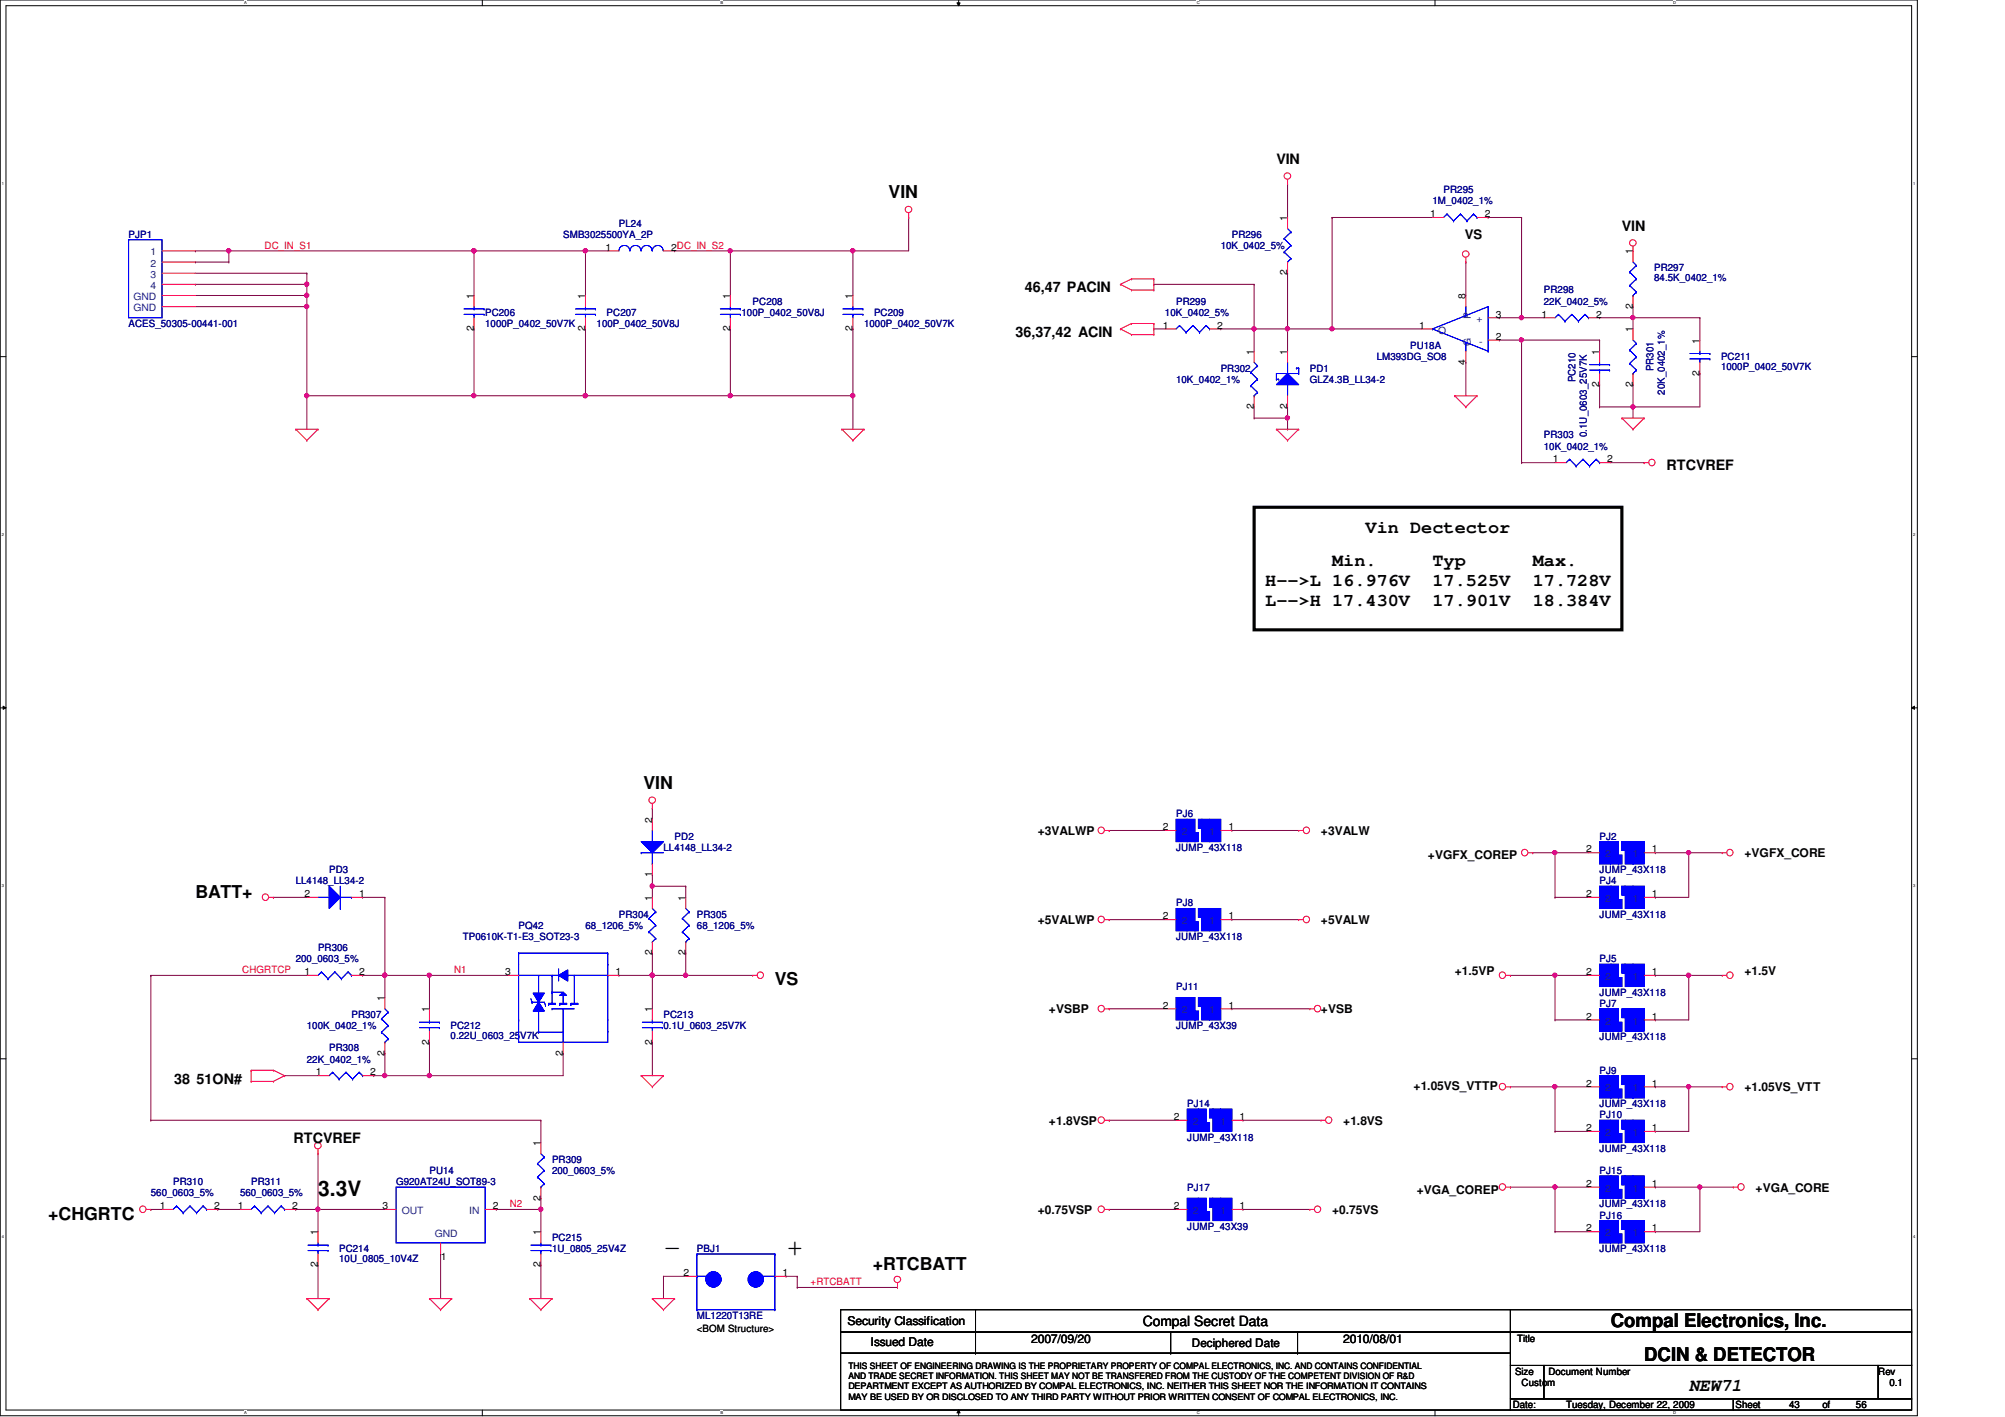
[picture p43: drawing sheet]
<svg xmlns="http://www.w3.org/2000/svg" width="297mm" height="210mm" viewBox="0 0 297 210" stroke-linecap="round" stroke-linejoin="round" font-family="sans-serif">
<defs><g id="words">
<g font-size="4.4">
<text x="98.3" y="186">-</text>
<text x="116.5" y="186">+</text>
</g>
<text font-size="3.1" x="47.1" y="177.1">3.3V</text>
<g font-size="2.8">
<text x="238.6" y="196.6">Compal Electronics, Inc.</text>
<text x="243.6" y="201.6">DCIN &amp; DETECTOR</text>
</g>
<g font-size="2.6">
<text x="131.7" y="29.3">VIN</text>
<text x="197.4" y="83.9">Min.</text>
<text x="202.3" y="79">Vin Dectector</text>
<text x="212.2" y="83.9">Typ</text>
<text x="227.1" y="83.9">Max.</text>
<text x="187.4" y="86.9">H--&gt;L 16.976V</text>
<text x="187.4" y="89.8">L--&gt;H 17.430V</text>
<text x="212.2" y="86.9">17.525V</text>
<text x="212.2" y="89.8">17.901V</text>
<text x="227.1" y="86.9">17.728V</text>
<text x="227.1" y="89.8">18.384V</text>
<text x="95.3" y="116.8">VIN</text>
<text x="29" y="133">BATT+</text>
<text x="114.8" y="145.9">VS</text>
<text x="7.2" y="180.8">+CHGRTC</text>
<text x="129.3" y="188.2">+RTCBATT</text>
<text x="250.2" y="206.1">NEW71</text>
</g>
<g font-size="2.1">
<text x="189.1" y="24.3">VIN</text>
<text x="240.3" y="34.2">VIN</text>
<text x="151.8" y="43.3">46,47 PACIN</text>
<text x="150.4" y="49.9">36,37,42 ACIN</text>
<text x="246.9" y="69.6">RTCVREF</text>
<text x="25.8" y="160.5">38</text>
<text x="29.1" y="160.5">51ON#</text>
<text x="43.5" y="169.2">RTCVREF</text>
<text x="169.3" y="196.4">Compal Secret Data</text>
</g>
<text font-size="1.9" x="217" y="35.3">VS</text>
<g font-size="1.8">
<text x="153.8" y="123.7">+3VALWP</text>
<text x="195.7" y="123.7">+3VALW</text>
<text x="211.5" y="127.3">+VGFX_COREP</text>
<text x="258.4" y="127">+VGFX_CORE</text>
<text x="153.8" y="136.9">+5VALWP</text>
<text x="195.7" y="136.9">+5VALW</text>
<text x="215.5" y="144.5">+1.5VP</text>
<text x="258.4" y="144.5">+1.5V</text>
<text x="155.4" y="150.1">+VSBP</text>
<text x="195.7" y="150.1">+VSB</text>
<text x="209.4" y="161.5">+1.05VS_VTTP</text>
<text x="258.4" y="161.7">+1.05VS_VTT</text>
<text x="155.4" y="166.6">+1.8VSP</text>
<text x="199" y="166.6">+1.8VS</text>
<text x="153.8" y="179.8">+0.75VSP</text>
<text x="197.4" y="179.8">+0.75VS</text>
<text x="209.9" y="176.8">+VGA_COREP</text>
<text x="260.1" y="176.5">+VGA_CORE</text>
<text x="125.6" y="196.3">Security Classification</text>
<text x="129" y="199.4">Issued Date</text>
<text x="152.8" y="198.9">2007/09/20</text>
<text x="199" y="198.9">2010/08/01</text>
</g>
<text font-size="1.7" x="176.6" y="199.6">Deciphered Date</text>
<g font-size="1.5" fill="#000080">
<text x="213.9" y="28.6">PR295</text>
<text x="19" y="35.2">PJP1</text>
<text x="83.4" y="35.2">SMB3025500YA_2P</text>
<text x="91.7" y="33.6">PL24</text>
<text x="182.5" y="35.2">PR296</text>
<text x="212.2" y="30.3">1M_0402_1%</text>
<text x="180.8" y="36.9">10K_0402_5%</text>
<text x="245.1" y="40.2">PR297</text>
<text x="245.1" y="41.7">84.5K_0402_1%</text>
<text x="71.9" y="46.8">PC206</text>
<text x="89.9" y="46.8">PC207</text>
<text x="109.9" y="46.8">100P_0402_50V8J</text>
<text x="111.5" y="45.1">PC208</text>
<text x="129.5" y="46.8">PC209</text>
<text x="172.6" y="46.8">10K_0402_5%</text>
<text x="174.2" y="45.1">PR299</text>
<text x="228.7" y="43.5">PR298</text>
<text x="228.7" y="45.1">22K_0402_5%</text>
<text x="19" y="48.4">ACES_50305-00441-001</text>
<text x="71.9" y="48.4">1000P_0402_50V7K</text>
<text x="88.4" y="48.4">100P_0402_50V8J</text>
<text x="128" y="48.4">1000P_0402_50V7K</text>
<text x="204" y="53.4">LM393DG_SO8</text>
<text x="208.9" y="51.7">PU18A</text>
<text x="255" y="53.4">PC211</text>
<text x="174.2" y="56.7">10K_0402_1%</text>
<text x="180.8" y="55">PR302</text>
<text x="194.1" y="55">PD1</text>
<text x="194.1" y="56.7">GLZ4.3B_LL34-2</text>
<text x="233.4" y="56.6" transform="rotate(-90 233.4 56.6)">PC210</text>
<text x="245" y="55" transform="rotate(-90 245 55)">PR301</text>
<text x="246.6" y="58.5" transform="rotate(-90 246.6 58.5)">20K_0402_1%</text>
<text x="255" y="54.9">1000P_0402_50V7K</text>
<text x="228.7" y="64.9">PR303</text>
<text x="235.1" y="64.7" transform="rotate(-90 235.1 64.7)">0.1U_0603_25V7K</text>
<text x="228.7" y="66.6">10K_0402_1%</text>
<text x="99.9" y="124.4">PD2</text>
<text x="174.2" y="121.1">PJ6</text>
<text x="237" y="124.4">PJ2</text>
<text x="43.8" y="131">LL4148_LL34-2</text>
<text x="48.8" y="129.3">PD3</text>
<text x="98.3" y="126">LL4148_LL34-2</text>
<text x="174.2" y="126">JUMP_43X118</text>
<text x="237" y="129.3">JUMP_43X118</text>
<text x="237" y="131">PJ4</text>
<text x="76.8" y="137.6">PQ42</text>
<text x="86.7" y="137.6">68_1206_5%</text>
<text x="91.7" y="135.9">PR304</text>
<text x="103.2" y="135.9">PR305</text>
<text x="103.2" y="137.6">68_1206_5%</text>
<text x="174.2" y="134.3">PJ8</text>
<text x="237" y="135.9">JUMP_43X118</text>
<text x="43.8" y="142.5">200_0603_5%</text>
<text x="47.1" y="140.9">PR306</text>
<text x="68.6" y="139.2">TP0610K-T1-E3_SOT23-3</text>
<text x="174.2" y="139.2">JUMP_43X118</text>
<text x="237" y="142.5">PJ5</text>
<text x="174.2" y="146.7">PJ11</text>
<text x="237" y="147.5">JUMP_43X118</text>
<text x="237" y="149.1">PJ7</text>
<text x="45.5" y="152.4">100K_0402_1%</text>
<text x="48.8" y="155.7">PR308</text>
<text x="52.1" y="150.8">PR307</text>
<text x="66.8" y="152.4">PC212</text>
<text x="66.8" y="153.9">0.22U_0603_25V7K</text>
<text x="98.3" y="150.8">PC213</text>
<text x="98.3" y="152.4">0.1U_0603_25V7K</text>
<text x="174.2" y="152.4">JUMP_43X39</text>
<text x="237" y="154.1">JUMP_43X118</text>
<text x="45.5" y="157.4">22K_0402_1%</text>
<text x="237" y="159">PJ9</text>
<text x="175.9" y="164">PJ14</text>
<text x="237" y="164">JUMP_43X118</text>
<text x="237" y="165.7">PJ10</text>
<text x="63.6" y="173.9">PU14</text>
<text x="81.8" y="172.3">PR309</text>
<text x="81.8" y="173.9">200_0603_5%</text>
<text x="175.9" y="169">JUMP_43X118</text>
<text x="237" y="173.9">PJ15</text>
<text x="237" y="170.6">JUMP_43X118</text>
<text x="22.3" y="177.2">560_0603_5%</text>
<text x="25.7" y="175.6">PR310</text>
<text x="35.6" y="177.2">560_0603_5%</text>
<text x="37.2" y="175.6">PR311</text>
<text x="58.7" y="175.6">G920AT24U_SOT89-3</text>
<text x="175.9" y="176.4">PJ17</text>
<text x="237" y="178.9">JUMP_43X118</text>
<text x="50.2" y="185.5">PC214</text>
<text x="81.8" y="183.8">PC215</text>
<text x="81.8" y="185.5">1U_0805_25V4Z</text>
<text x="103.2" y="185.5">PBJ1</text>
<text x="175.9" y="182.2">JUMP_43X39</text>
<text x="237" y="180.5">PJ16</text>
<text x="237" y="185.5">JUMP_43X118</text>
<text x="50.2" y="186.9">10U_0805_10V4Z</text>
<text x="103.2" y="195.4">ML1220T13RE</text>
</g>
<g font-size="1.5">
<text x="190.7" y="32.7" transform="rotate(-90 190.7 32.7)">1</text>
<text x="211.9" y="32.2">1</text>
<text x="220" y="32.2">2</text>
<text x="89.7" y="37.1">1</text>
<text x="99.4" y="37.1">2DC_IN_S2</text>
<text x="190.7" y="40.8" transform="rotate(-90 190.7 40.8)">2</text>
<text x="241.9" y="37.7" transform="rotate(-90 241.9 37.7)">1</text>
<text x="70.2" y="44.3" transform="rotate(-90 70.2 44.3)">1</text>
<text x="86.7" y="44.3" transform="rotate(-90 86.7 44.3)">1</text>
<text x="108.2" y="44.3" transform="rotate(-90 108.2 44.3)">1</text>
<text x="126.3" y="44.3" transform="rotate(-90 126.3 44.3)">1</text>
<text x="217.1" y="44.3" transform="rotate(-90 217.1 44.3)">8</text>
<text x="221.6" y="47">3</text>
<text x="228.4" y="47">1</text>
<text x="236.5" y="47">2</text>
<text x="241.9" y="45.8" transform="rotate(-90 241.9 45.8)">2</text>
<text x="70.2" y="49.1" transform="rotate(-90 70.2 49.1)">2</text>
<text x="86.7" y="49.1" transform="rotate(-90 86.7 49.1)">2</text>
<text x="108.2" y="49.1" transform="rotate(-90 108.2 49.1)">2</text>
<text x="126.3" y="49.1" transform="rotate(-90 126.3 49.1)">2</text>
<text x="172.3" y="48.7">1</text>
<text x="180.3" y="48.7">2</text>
<text x="185.8" y="52.5" transform="rotate(-90 185.8 52.5)">1</text>
<text x="190.7" y="52.5" transform="rotate(-90 190.7 52.5)">1</text>
<text x="210.2" y="48.7">1</text>
<text x="221.6" y="50.3">2</text>
<text x="236.9" y="52.5" transform="rotate(-90 236.9 52.5)">1</text>
<text x="241.9" y="49.2" transform="rotate(-90 241.9 49.2)">1</text>
<text x="251.8" y="50.9" transform="rotate(-90 251.8 50.9)">1</text>
<text x="217.1" y="54" transform="rotate(-90 217.1 54)">4</text>
<text x="236.9" y="57.3" transform="rotate(-90 236.9 57.3)">2</text>
<text x="241.9" y="57.3" transform="rotate(-90 241.9 57.3)">2</text>
<text x="251.8" y="55.7" transform="rotate(-90 251.8 55.7)">2</text>
<text x="185.8" y="60.6" transform="rotate(-90 185.8 60.6)">2</text>
<text x="190.7" y="60.6" transform="rotate(-90 190.7 60.6)">2</text>
<text x="230" y="68.5">1</text>
<text x="238.1" y="68.5">2</text>
<text x="96.6" y="121.9" transform="rotate(-90 96.6 121.9)">2</text>
<text x="172.3" y="123">2</text>
<text x="182" y="123">1</text>
<text x="96.6" y="130" transform="rotate(-90 96.6 130)">1</text>
<text x="235" y="126.3">2</text>
<text x="244.7" y="126.3">1</text>
<text x="45.1" y="132.9">2</text>
<text x="53.2" y="132.9">1</text>
<text x="96.6" y="133.4" transform="rotate(-90 96.6 133.4)">1</text>
<text x="101.6" y="133.4" transform="rotate(-90 101.6 133.4)">1</text>
<text x="172.3" y="136.2">2</text>
<text x="182" y="136.2">1</text>
<text x="235" y="132.9">2</text>
<text x="244.7" y="132.9">1</text>
<text x="96.6" y="141.5" transform="rotate(-90 96.6 141.5)">2</text>
<text x="101.6" y="141.5" transform="rotate(-90 101.6 141.5)">2</text>
<text x="45.1" y="144.4">1</text>
<text x="53.2" y="144.4">2</text>
<text x="57" y="148.3" transform="rotate(-90 57 148.3)">1</text>
<text x="63.6" y="149.9" transform="rotate(-90 63.6 149.9)">1</text>
<text x="74.8" y="144.4">3</text>
<text x="91.2" y="144.4">1</text>
<text x="96.6" y="149.9" transform="rotate(-90 96.6 149.9)">1</text>
<text x="172.3" y="149.4">2</text>
<text x="182" y="149.4">1</text>
<text x="235" y="144.4">2</text>
<text x="244.7" y="144.4">1</text>
<text x="63.6" y="154.7" transform="rotate(-90 63.6 154.7)">2</text>
<text x="96.6" y="154.7" transform="rotate(-90 96.6 154.7)">2</text>
<text x="235" y="151">2</text>
<text x="244.7" y="151">1</text>
<text x="46.8" y="159.3">1</text>
<text x="54.9" y="159.3">2</text>
<text x="57" y="156.4" transform="rotate(-90 57 156.4)">2</text>
<text x="83.4" y="156.4" transform="rotate(-90 83.4 156.4)">2</text>
<text x="235" y="161">2</text>
<text x="244.7" y="161">1</text>
<text x="173.9" y="165.9">2</text>
<text x="183.6" y="165.9">1</text>
<text x="235" y="167.6">2</text>
<text x="244.7" y="167.6">1</text>
<text x="80.1" y="169.8" transform="rotate(-90 80.1 169.8)">1</text>
<text x="23.7" y="179.1">1</text>
<text x="31.7" y="179.1">2</text>
<text x="35.2" y="179.1">1</text>
<text x="43.3" y="179.1">2</text>
<text x="56.7" y="179.1">3</text>
<text x="73" y="179.1">2</text>
<text x="80.1" y="177.8" transform="rotate(-90 80.1 177.8)">2</text>
<text x="173.9" y="179.1">2</text>
<text x="183.6" y="179.1">1</text>
<text x="235" y="175.8">2</text>
<text x="244.7" y="175.8">1</text>
<text x="47.1" y="183" transform="rotate(-90 47.1 183)">1</text>
<text x="80.1" y="183" transform="rotate(-90 80.1 183)">1</text>
<text x="235" y="182.4">2</text>
<text x="244.7" y="182.4">1</text>
<text x="47.1" y="187.7" transform="rotate(-90 47.1 187.7)">2</text>
<text x="65.3" y="186.6">1</text>
<text x="80.1" y="187.7" transform="rotate(-90 80.1 187.7)">2</text>
<text x="101.3" y="189">2</text>
<text x="115.9" y="189">1</text>
<text x="103.2" y="197.4">&lt;BOM Structure&gt;</text>
<text x="224.4" y="203.6">Size</text>
<text x="224.7" y="198.8">Title</text>
<text x="229.4" y="203.6">Document Number</text>
<text x="278.3" y="203.6">Rev</text>
<text x="224.1" y="208.6">Date:</text>
<text x="225.4" y="205.3">Custom</text>
<text x="232" y="208.6">Tuesday, December 22, 2009</text>
<text x="257.1" y="208.6">Sheet</text>
<text x="265" y="208.6">43</text>
<text x="270" y="208.6">of</text>
<text x="275" y="208.6">56</text>
<text x="279.9" y="205.3">0.1</text>
</g>
<g font-size="1.5" fill="#004080">
<text x="22.3" y="37.8">1</text>
<text x="22.3" y="41.1">3</text>
<text x="22.3" y="39.5">2</text>
<text x="19.8" y="44.4">GND</text>
<text x="19.8" y="46.1">GND</text>
<text x="22.3" y="42.8">4</text>
<text x="217.9" y="47.3" transform="rotate(-90 217.9 47.3)">P</text>
<text x="218.7" y="47.8">+</text>
<text x="213.1" y="49.4">O</text>
<text x="217.9" y="51.2" transform="rotate(-90 217.9 51.2)">G</text>
<text x="219.1" y="51.1">-</text>
<text x="175.1" y="123.7">2</text>
<text x="179.2" y="123.7">1</text>
<text x="237.8" y="127">2</text>
<text x="241.9" y="127">1</text>
<text x="175.1" y="136.9">2</text>
<text x="179.2" y="136.9">1</text>
<text x="237.8" y="133.6">2</text>
<text x="241.9" y="133.6">1</text>
<text x="237.8" y="145.2">2</text>
<text x="241.9" y="145.2">1</text>
<text x="175.1" y="150.1">2</text>
<text x="179.2" y="150.1">1</text>
<text x="237.8" y="151.8">2</text>
<text x="241.9" y="151.8">1</text>
<text x="237.8" y="161.7">2</text>
<text x="241.9" y="161.7">1</text>
<text x="176.7" y="166.6">2</text>
<text x="180.8" y="166.6">1</text>
<text x="237.8" y="168.3">2</text>
<text x="241.9" y="168.3">1</text>
<text x="59.5" y="179.8">OUT</text>
<text x="69.5" y="179.8">IN</text>
<text x="176.7" y="179.8">2</text>
<text x="180.8" y="179.8">1</text>
<text x="237.8" y="176.5">2</text>
<text x="241.9" y="176.5">1</text>
<text x="64.4" y="183.2">GND</text>
<text x="237.8" y="183.1">2</text>
<text x="241.9" y="183.1">1</text>
</g>
<g font-size="1.5" fill="#f00">
<text x="39.2" y="36.8">DC_IN_S1</text>
<text x="35.9" y="144.1">CHGRTCP</text>
<text x="67.3" y="144.1">N1</text>
<text x="75.5" y="178.8">N2</text>
<text x="120.1" y="190.4">+RTCBATT</text>
</g>
<g font-size="1.3">
<text x="125.7" y="202.8">THIS SHEET OF ENGINEERING DRAWING IS THE PROPRIETARY PROPERTY OF COMPAL ELECTRONICS, INC. AND CONTAINS CONFIDENTIAL</text>
<text x="125.7" y="204.3">AND TRADE SECRET INFORMATION. THIS SHEET MAY NOT BE TRANSFERED FROM THE CUSTODY OF THE COMPETENT DIVISION OF R&amp;D</text>
<text x="125.7" y="205.8">DEPARTMENT EXCEPT AS AUTHORIZED BY COMPAL ELECTRONICS, INC. NEITHER THIS SHEET NOR THE INFORMATION IT CONTAINS</text>
<text x="125.7" y="207.3">MAY BE USED BY OR DISCLOSED TO ANY THIRD PARTY WITHOUT PRIOR WRITTEN CONSENT OF COMPAL ELECTRONICS, INC.</text>
</g>
<g font-size=".6">
<text x="36.1" y=".6">A</text>
<text x="106.7" y=".6">B</text>
<text x="177.3" y=".6">C</text>
<text x="247.9" y=".6">D</text>
<text x=".3" y="27.4">1</text>
<text x="283.4" y="27.4">1</text>
<text x=".3" y="79.4">2</text>
<text x="283.4" y="79.4">2</text>
<text x=".3" y="131.4">3</text>
<text x="283.4" y="131.4">3</text>
<text x=".3" y="183.4">4</text>
<text x="283.4" y="183.4">4</text>
<text x="36.1" y="209.5">A</text>
<text x="106.7" y="209.5">B</text>
<text x="177.3" y="209.5">C</text>
<text x="247.9" y="209.5">D</text>
</g>
</g></defs>
<path d="M0 0h284.1v209.7h-284.1zM.9 .8h282.3v208.1h-282.3z" fill="none" stroke="#000" stroke-width=".15"/>
<g fill="#fff">
<path d="M36.1 .1h.4v.7h-.4z"/>
<path d="M36.1 209h.4v.6h-.4z"/>
</g>
<path d="M71.5 0v.8M71.5 208.9v.8" fill="none" stroke="#000" stroke-width=".15"/>
<g fill="#fff">
<path d="M106.7 .1h.4v.7h-.4z"/>
<path d="M106.7 209h.4v.6h-.4z"/>
</g>
<path d="M141.8 .4h.4l-.2 .4zM142 0v.8M142 208.9l.2 .4h-.4zM142 208.9v.8" fill="none" stroke="#000" stroke-width=".15"/>
<path d="M141.8 .4h.4l-.2 .4zM142 208.9l.2 .4h-.4z" fill="#000"/>
<g fill="#fff">
<path d="M177.3 .1h.4v.7h-.4z"/>
<path d="M177.3 209h.4v.6h-.4z"/>
</g>
<path d="M212.6 0v.8M212.6 208.9v.8" fill="none" stroke="#000" stroke-width=".15"/>
<g fill="#fff">
<path d="M247.9 .1h.3v.7h-.3z"/>
<path d="M247.9 209h.3v.6h-.3z"/>
<path d="M.3 26.8h.2v.7h-.2z"/>
<path d="M283.4 26.8h.3v.7h-.3z"/>
<path d="M.3 78.8h.2v.7h-.2z"/>
<path d="M283.4 78.8h.3v.7h-.3z"/>
</g>
<path d="M0 52.8h.9M283.2 52.8h.9" fill="none" stroke="#000" stroke-width=".15"/>
<g fill="#fff">
<path d="M.3 130.9h.2v.6h-.2z"/>
<path d="M283.4 130.9h.3v.6h-.3z"/>
</g>
<path d="M0 104.9h.9M.5 104.6l.4 .3-.4 .2zM283.2 104.9l.4-.3v.5zM283.2 104.9h.9" fill="none" stroke="#000" stroke-width=".15"/>
<path d="M.5 104.6l.4 .3-.4 .2zM283.2 104.9l.4-.3v.5z" fill="#000"/>
<g fill="#fff">
<path d="M.3 182.8h.2v.7h-.2z"/>
<path d="M283.4 182.8h.3v.7h-.3z"/>
</g>
<path d="M0 156.8h.9M283.2 156.8h.9" fill="none" stroke="#000" stroke-width=".15"/>
<path d="M33.9 37.2h.1M33.9 37.2h36.3" fill="none" stroke="#800040" stroke-width=".15"/>
<circle cx="70.2" cy="37.1" r=".32" fill="#f0f"/>
<circle cx="70.2" cy="37.1" r=".32" fill="none" stroke="#f0f" stroke-width=".15"/>
<circle cx="33.9" cy="37.1" r=".32" fill="#f0f"/>
<circle cx="33.9" cy="37.1" r=".32" fill="none" stroke="#f0f" stroke-width=".15"/>
<path d="M70.2 37.2h.1M70.2 37.2v6.6M86.7 37.2h.1M86.7 37.2v6.6M86.7 37.2h3.3" fill="none" stroke="#800040" stroke-width=".15"/>
<circle cx="86.7" cy="37.1" r=".32" fill="#f0f"/>
<circle cx="86.7" cy="37.1" r=".32" fill="none" stroke="#f0f" stroke-width=".15"/>
<path d="M70.2 37.2h.1M70.2 37.2h16.5M108.2 37.2h.1M108.2 37.2v6.6" fill="none" stroke="#800040" stroke-width=".15"/>
<circle cx="70.2" cy="37.1" r=".32" fill="#f0f"/>
<circle cx="70.2" cy="37.1" r=".32" fill="none" stroke="#f0f" stroke-width=".15"/>
<g fill="none" stroke="#800040" stroke-width=".15">
<path d="M164.3 123h.1M164.3 123h8.3M164.3 149.4h.1M164.3 149.4h8.3M182.5 149.4h.1M182.5 149.4h11.6M230.4 144.5h.1M230.4 144.5h4.9M250.2 144.5h.1M250.2 144.5h4.9M164.3 179.2h.1M164.3 179.2h9.9"/>
<path d="M184.1 179.2h.1M184.1 179.2h10"/>
</g>
<circle cx="250.2" cy="144.5" r=".32" fill="#f0f"/>
<circle cx="250.2" cy="144.5" r=".32" fill="none" stroke="#f0f" stroke-width=".15"/>
<g fill="none" stroke="#800040" stroke-width=".15">
<path d="M126.4 37.2h.1M126.4 37.2h8.2M45.5 58.6h.1M45.5 58.6v5M70.2 58.6h.1M70.2 58.6h16.5M108.2 48.7h.1M108.2 48.7v9.9M164.3 136.2h.1M164.3 136.2h8.3M182.5 123h.1M182.5 136.2h.1"/>
<path d="M182.5 123h9.9M182.5 136.2h9.9M164.3 165.9h.1M164.3 165.9h9.9M184.1 165.9h.1M184.1 165.9h11.6"/>
</g>
<circle cx="86.7" cy="58.6" r=".32" fill="#f0f"/>
<circle cx="86.7" cy="58.6" r=".32" fill="none" stroke="#f0f" stroke-width=".15"/>
<circle cx="70.2" cy="58.6" r=".32" fill="#f0f"/>
<circle cx="70.2" cy="58.6" r=".32" fill="none" stroke="#f0f" stroke-width=".15"/>
<path d="M70.2 48.7h.1M70.2 48.7v9.9M86.7 48.7h.1M86.7 58.6h.1M86.7 48.7v9.9M86.7 58.6h21.5" fill="none" stroke="#800040" stroke-width=".15"/>
<circle cx="86.7" cy="58.6" r=".32" fill="#f0f"/>
<circle cx="86.7" cy="58.6" r=".32" fill="none" stroke="#f0f" stroke-width=".15"/>
<path d="M29 42.1h.1M29 42.1h16.5M45.5 58.6h.1M45.5 58.6h24.7" fill="none" stroke="#800040" stroke-width=".15"/>
<circle cx="45.4" cy="58.6" r=".32" fill="#f0f"/>
<circle cx="45.4" cy="58.6" r=".32" fill="none" stroke="#f0f" stroke-width=".15"/>
<path d="M45.5 45.4h.1M45.5 45.4v13.2" fill="none" stroke="#800040" stroke-width=".15"/>
<circle cx="45.4" cy="45.4" r=".32" fill="#f0f"/>
<circle cx="45.4" cy="45.4" r=".32" fill="none" stroke="#f0f" stroke-width=".15"/>
<path d="M101.6 144.5h.1M101.6 144.5h9.9" fill="none" stroke="#800040" stroke-width=".15"/>
<circle cx="101.6" cy="144.5" r=".32" fill="#f0f"/>
<circle cx="101.6" cy="144.5" r=".32" fill="none" stroke="#f0f" stroke-width=".15"/>
<path d="M96.6 129.6h.1M96.6 129.6v1.7M101.6 131.3h.1M101.6 131.3v1.6M96.6 144.5h.1M101.6 141.2h.1M101.6 141.2v3.3h-5" fill="none" stroke="#800040" stroke-width=".15"/>
<circle cx="96.6" cy="144.5" r=".32" fill="#f0f"/>
<circle cx="96.6" cy="144.5" r=".32" fill="none" stroke="#f0f" stroke-width=".15"/>
<path d="M96.6 131.3h.1M96.6 131.3h5" fill="none" stroke="#800040" stroke-width=".15"/>
<circle cx="96.6" cy="131.2" r=".32" fill="#f0f"/>
<circle cx="96.6" cy="131.2" r=".32" fill="none" stroke="#f0f" stroke-width=".15"/>
<path d="M40.5 132.9h.1M40.5 132.9h5M63.6 144.5h.1M63.6 159.3h.1M63.6 144.5v4.9M83.4 156h.1M83.4 156v3.3h-19.8" fill="none" stroke="#800040" stroke-width=".15"/>
<circle cx="63.6" cy="159.3" r=".32" fill="#f0f"/>
<circle cx="63.6" cy="159.3" r=".32" fill="none" stroke="#f0f" stroke-width=".15"/>
<path d="M55.4 159.3h.1M57 156h.1M57 144.5h.1M57 144.5v3.3M57 156v3.3h-1.6M96.6 154.4h.1M96.6 154.4v4.9" fill="none" stroke="#800040" stroke-width=".15"/>
<circle cx="57" cy="144.5" r=".32" fill="#f0f"/>
<circle cx="57" cy="144.5" r=".32" fill="none" stroke="#f0f" stroke-width=".15"/>
<path d="M96.6 131.3h.1M96.6 131.3v1.6M42.2 159.3h.1M42.2 159.3h4.9M57 144.5h.1M57 144.5h18.2M63.6 154.4h.1M63.6 144.5h.1M63.6 154.4v4.9" fill="none" stroke="#800040" stroke-width=".15"/>
<circle cx="63.6" cy="144.5" r=".32" fill="#f0f"/>
<circle cx="63.6" cy="144.5" r=".32" fill="none" stroke="#f0f" stroke-width=".15"/>
<path d="M96.6 144.5h.1M96.6 144.5v4.9" fill="none" stroke="#800040" stroke-width=".15"/>
<circle cx="96.6" cy="144.5" r=".32" fill="#f0f"/>
<circle cx="96.6" cy="144.5" r=".32" fill="none" stroke="#f0f" stroke-width=".15"/>
<path d="M96.6 119.7h.1M96.6 119.7v1.7M57 159.3h.1M57 159.3h6.6M91.7 144.5h.1M96.6 141.2h.1M96.6 141.2v3.3h-4.9" fill="none" stroke="#800040" stroke-width=".15"/>
<circle cx="57" cy="159.3" r=".32" fill="#f0f"/>
<circle cx="57" cy="159.3" r=".32" fill="none" stroke="#f0f" stroke-width=".15"/>
<path d="M80.1 179.2h.1M80.1 179.2v3.3" fill="none" stroke="#800040" stroke-width=".15"/>
<circle cx="80.1" cy="179.1" r=".32" fill="#f0f"/>
<circle cx="80.1" cy="179.1" r=".32" fill="none" stroke="#f0f" stroke-width=".15"/>
<g fill="none" stroke="#800040" stroke-width=".15">
<path d="M22.3 179.2h.1M22.3 179.2h1.7M32.3 179.2h.1M32.3 179.2h3.3M47.1 179.2h.1M47.1 179.2v3.3M73.5 179.2h.1M80.1 165.9h.1M80.1 177.5h.1M80.1 165.9v3.3M80.1 177.5v1.7h-6.6M47.1 187.4h.1"/>
<path d="M47.1 187.4v5M65.3 185.8h.1M65.3 185.8v6.6M80.1 187.4h.1M80.1 187.4v5"/>
</g>
<circle cx="47.1" cy="179.1" r=".32" fill="#f0f"/>
<circle cx="47.1" cy="179.1" r=".32" fill="none" stroke="#f0f" stroke-width=".15"/>
<path d="M57 132.9h.1M57 132.9v11.6M22.3 144.5h.1M22.3 144.5v21.4M22.3 165.9h.1M22.3 165.9h57.8M43.8 179.2h.1M43.8 179.2h13.2M47.1 179.2h.1M47.1 170.9h.1M47.1 170.9v8.3" fill="none" stroke="#800040" stroke-width=".15"/>
<circle cx="57" cy="144.5" r=".32" fill="#f0f"/>
<circle cx="57" cy="144.5" r=".32" fill="none" stroke="#f0f" stroke-width=".15"/>
<g fill="none" stroke="#800040" stroke-width=".15">
<path d="M99.9 37.2h.1M99.9 37.2h8.3M217.2 38.8h.1M217.2 38.8v5M241.9 47.1h.1M241.9 47.1v1.6M241.9 47.1h9.9M53.7 132.9h.1M53.7 132.9h3.3M22.3 144.5h.1M22.3 144.5h23.2M53.7 144.5h.1"/>
<path d="M53.7 144.5h3.3"/>
</g>
<circle cx="241.9" cy="47" r=".32" fill="#f0f"/>
<circle cx="241.9" cy="47" r=".32" fill="none" stroke="#f0f" stroke-width=".15"/>
<path d="M241.9 60.3h.1M241.9 60.3v1.6M241.9 60.3h9.9" fill="none" stroke="#800040" stroke-width=".15"/>
<circle cx="241.9" cy="60.3" r=".32" fill="#f0f"/>
<circle cx="241.9" cy="60.3" r=".32" fill="none" stroke="#f0f" stroke-width=".15"/>
<path d="M225.4 47.1h.1M225.4 47.1h3.3" fill="none" stroke="#800040" stroke-width=".15"/>
<circle cx="225.4" cy="47" r=".32" fill="#f0f"/>
<circle cx="225.4" cy="47" r=".32" fill="none" stroke="#f0f" stroke-width=".15"/>
<path d="M197.4 48.7h.1M197.4 48.7h13.2M251.8 55.3h.1M251.8 47.1h.1M251.8 47.1v3.3M251.8 55.3v5" fill="none" stroke="#800040" stroke-width=".15"/>
<circle cx="197.3" cy="48.7" r=".32" fill="#f0f"/>
<circle cx="197.3" cy="48.7" r=".32" fill="none" stroke="#f0f" stroke-width=".15"/>
<path d="M217.2 53.7h.1M217.2 53.7v4.9M225.4 50.4h.1M225.4 50.4h11.6M237 57h.1M237 50.4h.1M237 50.4v1.6M237 57v3.3" fill="none" stroke="#800040" stroke-width=".15"/>
<circle cx="225.4" cy="50.4" r=".32" fill="#f0f"/>
<circle cx="225.4" cy="50.4" r=".32" fill="none" stroke="#f0f" stroke-width=".15"/>
<g fill="none" stroke="#800040" stroke-width=".15">
<path d="M220.5 32.2h.1M220.5 32.2h4.9M225.4 32.2h.1M225.4 32.2v14.9h-3.3M185.8 48.7h.1M190.8 40.5h.1M190.8 40.5v8.2h-5M222.1 50.4h.1M222.1 47.1h.1M222.1 50.4h3.3M225.4 50.4h.1M225.4 50.4v18.1"/>
<path d="M237 47.1h.1M241.9 45.4h.1M241.9 57h.1M241.9 45.4v1.7h-4.9M241.9 57v3.3h-4.9M225.4 68.5h.1M225.4 68.5h5M237 60.3h.1"/>
</g>
<circle cx="185.8" cy="48.7" r=".32" fill="#f0f"/>
<circle cx="185.8" cy="48.7" r=".32" fill="none" stroke="#f0f" stroke-width=".15"/>
<path d="M197.4 32.2h.1M197.4 32.2v16.5h-6.6M170.9 48.7h.1M170.9 48.7h1.7M190.8 48.7h.1M238.6 68.5h5M243.6 68.5h.1" fill="none" stroke="#800040" stroke-width=".15"/>
<circle cx="190.7" cy="48.7" r=".32" fill="#f0f"/>
<circle cx="190.7" cy="48.7" r=".32" fill="none" stroke="#f0f" stroke-width=".15"/>
<g fill="none" stroke="#800040" stroke-width=".15">
<path d="M197.4 32.2h.1M197.4 32.2h14.8M180.8 48.7h.1M180.8 48.7h5M185.8 48.7h.1M185.8 48.7v3.3M190.8 48.7h.1M190.8 48.7v3.3M185.8 61.9h.1M185.8 60.3v1.6M185.8 61.9h5M190.8 61.9h.1"/>
<path d="M190.8 60.3v1.6"/>
</g>
<circle cx="190.7" cy="61.9" r=".32" fill="#f0f"/>
<circle cx="190.7" cy="61.9" r=".32" fill="none" stroke="#f0f" stroke-width=".15"/>
<g fill="none" stroke="#800040" stroke-width=".15">
<path d="M108.2 37.2h.1M108.2 37.2h18.2M126.4 37.2h.1M126.4 37.2v6.6M126.4 58.6h.1M126.4 58.6v5M190.8 63.6h.1M190.8 61.9v1.7M98.3 189.1h.1M98.3 189.1h3.3M98.3 189.1v3.3M116.5 189.1h.1"/>
<path d="M116.5 189.1h1.6M118.1 190.7h.1M118.1 189.1h.1M118.1 190.7h14.9M118.1 189.1v1.6"/>
</g>
<circle cx="126.3" cy="37.1" r=".32" fill="#f0f"/>
<circle cx="126.3" cy="37.1" r=".32" fill="none" stroke="#f0f" stroke-width=".15"/>
<circle cx="108.2" cy="37.1" r=".32" fill="#f0f"/>
<circle cx="108.2" cy="37.1" r=".32" fill="none" stroke="#f0f" stroke-width=".15"/>
<path d="M126.4 48.7h.1M126.4 48.7v9.9" fill="none" stroke="#800040" stroke-width=".15"/>
<circle cx="126.3" cy="58.6" r=".32" fill="#f0f"/>
<circle cx="126.3" cy="58.6" r=".32" fill="none" stroke="#f0f" stroke-width=".15"/>
<path d="M108.2 58.6h.1M108.2 58.6h18.2" fill="none" stroke="#800040" stroke-width=".15"/>
<circle cx="108.2" cy="58.6" r=".32" fill="#f0f"/>
<circle cx="108.2" cy="58.6" r=".32" fill="none" stroke="#f0f" stroke-width=".15"/>
<path d="M29 40.5h16.5M45.5 40.5h.1M45.5 42.1h.1M45.5 40.5v1.6M230.4 161h.1M230.4 161h4.9" fill="none" stroke="#800040" stroke-width=".15"/>
<circle cx="230.3" cy="161" r=".32" fill="#f0f"/>
<circle cx="230.3" cy="161" r=".32" fill="none" stroke="#f0f" stroke-width=".15"/>
<path d="M250.2 161h.1M250.2 161h4.9" fill="none" stroke="#800040" stroke-width=".15"/>
<circle cx="250.2" cy="161" r=".32" fill="#f0f"/>
<circle cx="250.2" cy="161" r=".32" fill="none" stroke="#f0f" stroke-width=".15"/>
<path d="M230.4 151.1h.1M230.4 144.5h.1M230.4 151.1h4.9M230.4 144.5v6.6M230.4 175.9h.1M230.4 175.9h4.9M251.8 175.9h.1M251.8 175.9h5" fill="none" stroke="#800040" stroke-width=".15"/>
<circle cx="230.3" cy="144.5" r=".32" fill="#f0f"/>
<circle cx="230.3" cy="144.5" r=".32" fill="none" stroke="#f0f" stroke-width=".15"/>
<path d="M223.8 144.5h.1M223.8 144.5h6.6M245.2 151.1h.1M245.2 144.5h.1M245.2 144.5h5M250.2 144.5h.1M250.2 144.5v6.6h-5M230.4 175.9h.1M230.4 175.9v6.6M230.4 182.5h.1M230.4 182.5h4.9" fill="none" stroke="#800040" stroke-width=".15"/>
<circle cx="230.3" cy="175.8" r=".32" fill="#f0f"/>
<circle cx="230.3" cy="175.8" r=".32" fill="none" stroke="#f0f" stroke-width=".15"/>
<path d="M223.8 175.9h.1M223.8 175.9h6.6M251.8 175.9h.1M251.8 175.9v6.6h-6.6M245.2 182.5h.1" fill="none" stroke="#800040" stroke-width=".15"/>
<circle cx="251.8" cy="175.8" r=".32" fill="#f0f"/>
<circle cx="251.8" cy="175.8" r=".32" fill="none" stroke="#f0f" stroke-width=".15"/>
<g fill="none" stroke="#800040" stroke-width=".15">
<path d="M230.4 132.9h.1M230.4 126.3h.1M230.4 126.3v6.6M230.4 132.9h4.9M223.8 161h.1M223.8 161h6.6M230.4 167.6h.1M230.4 161h.1M230.4 167.6h4.9M230.4 161v6.6M245.2 175.9h.1M245.2 167.6h.1"/>
<path d="M245.2 161h.1M245.2 175.9h6.6M245.2 161h5M250.2 161h.1M250.2 161v6.6h-5"/>
</g>
<circle cx="230.3" cy="126.3" r=".32" fill="#f0f"/>
<circle cx="230.3" cy="126.3" r=".32" fill="none" stroke="#f0f" stroke-width=".15"/>
<path d="M227.1 126.3h.1M227.1 126.3h3.3M245.2 132.9h.1M250.2 126.3h.1M250.2 126.3v6.6h-5" fill="none" stroke="#800040" stroke-width=".15"/>
<circle cx="250.2" cy="126.3" r=".32" fill="#f0f"/>
<circle cx="250.2" cy="126.3" r=".32" fill="none" stroke="#f0f" stroke-width=".15"/>
<g fill="none" stroke="#800040" stroke-width=".15">
<path d="M29 38.8h.1M29 37.2h.1M29 37.2h4.9v1.6M29 38.8h4.9M33.9 38.8h.1M134.6 32.2h.1M134.6 32.2v5M29 43.8h16.5M45.5 43.8h.1M45.5 42.1h.1M45.5 42.1v1.7M170.9 42.1h.1"/>
<path d="M170.9 42.1h14.9M185.8 42.1h.1M185.8 42.1v6.6M230.4 126.3h.1M230.4 126.3h4.9M245.2 126.3h.1M245.2 126.3h9.9M250.2 126.3h.1"/>
</g>
<circle cx="45.4" cy="42.1" r=".32" fill="#f0f"/>
<circle cx="45.4" cy="42.1" r=".32" fill="none" stroke="#f0f" stroke-width=".15"/>
<path d="M29 45.4h16.5M45.5 45.4h.1M45.5 43.8h.1M45.5 43.8v1.6" fill="none" stroke="#800040" stroke-width=".15"/>
<circle cx="45.4" cy="43.7" r=".32" fill="#f0f"/>
<circle cx="45.4" cy="43.7" r=".32" fill="none" stroke="#f0f" stroke-width=".15"/>
<path d="M190.8 32.2h.1M190.8 27.3v4.9" fill="none" stroke="#800040" stroke-width=".15"/>
<g fill="none" stroke="#f00" stroke-width=".15">
<path d="M24 37.2h5M24 38.8h5M134.6 32.2h.1M134.6 31.5v.7M190.8 27.3h.1M190.8 26.6v.7M217.2 38.8h.1M217.2 38.1v.7M241.9 37.2h.1M241.9 36.5v2.3M24 40.5h5M24 42.1h5"/>
<path d="M24 43.8h5M24 45.4h5M166 48.7h.1M166 42.1h.1M166 48.7l1.6 .9M166 42.1l1.6 .9M167.6 47.9h.1M167.6 49.6h.1M167.6 41.3h.1M167.6 43h.1M167.6 47.9l-1.6 .8M167.6 47.9h3.3"/>
<path d="M167.6 49.6h3.3M167.6 41.3l-1.6 .8M167.6 41.3h3.3M167.6 43h3.3M170.9 47.9h.1M170.9 49.6h.1M170.9 41.3h.1M170.9 43h.1M170.9 41.3v1.7M170.9 47.9v1.7M215.5 58.6h.1M215.5 58.6h3.3"/>
<path d="M215.5 58.6l1.7 1.7M218.8 58.6h.1M218.8 58.6l-1.6 1.7M241.9 43.8v1.6M43.8 63.6h.1M43.8 63.6h3.3M43.8 63.6l1.7 1.6M45.5 65.2h.1M47.1 63.6h.1M47.1 63.6l-1.6 1.6M124.7 63.6h.1M124.7 63.6h3.3"/>
<path d="M124.7 63.6l1.7 1.6M126.4 65.2h.1M128 63.6h.1M128 63.6l-1.6 1.6M189.1 63.6h.1M189.1 63.6h3.3M189.1 63.6l1.7 1.6M190.8 65.2h.1M192.4 63.6h.1M192.4 63.6l-1.6 1.6M217.2 60.3h.1M240.3 61.9h.1"/>
<path d="M240.3 61.9h3.3M240.3 61.9l1.6 1.7M241.9 63.6h.1M243.6 61.9h.1M243.6 68.5h.1M243.6 61.9l-1.7 1.7M243.6 68.5h.7M96.6 119.7h.1M96.6 119v.7M39.8 132.9h.7M40.5 132.9h.1M163.7 123h.6"/>
<path d="M163.7 136.2h.6M164.3 123h.1M164.3 136.2h.1M192.4 123h.1M192.4 136.2h.1M192.4 123h.7M192.4 136.2h.7M226.4 126.3h.7M227.1 126.3h.1M255.1 126.3h.1M255.1 126.3h.7M37.2 158.5h.1"/>
<path d="M37.2 158.5h3.3M37.2 158.5v1.7M40.5 158.5h.1M40.5 158.5l1.7 .8M42.2 159.3h.1M42.2 159.3l-1.7 .9M95 159.3h.1M95 159.3h3.3M95 159.3l1.6 1.7M98.3 159.3h.1M98.3 159.3l-1.7 1.7M111.5 144.5h.1"/>
<path d="M111.5 144.5h.7M163.7 149.4h.6M164.3 149.4h.1M194.1 149.4h.1M194.1 149.4h.6M223.1 144.5h.7M223.8 144.5h.1M255.1 144.5h.1M255.1 144.5h.7M21.7 179.2h.6M22.3 179.2h.1M35.6 179.2h1.6"/>
<path d="M37.2 160.2h.1M37.2 160.2h3.3M40.5 160.2h.1M42.2 179.2h1.6M47.1 170.9h.1M47.1 170.2v.7M96.6 161h.1M163.7 179.2h.6M163.7 165.9h.6M164.3 179.2h.1M164.3 165.9h.1M194.1 179.2h.1"/>
<path d="M194.1 179.2h.6M195.7 165.9h.1M195.7 165.9h.7M223.1 161h.7M223.1 175.9h.7M223.8 161h.1M223.8 175.9h.1M255.1 161h.1M255.1 161h.7M256.8 175.9h.1M256.8 175.9h.7M45.5 192.4h.1"/>
<path d="M45.5 192.4h3.3M45.5 192.4l1.6 1.6M47.1 194h.1M48.8 192.4h.1M48.8 192.4l-1.7 1.6M63.6 192.4h.1M63.6 192.4h3.3M63.6 192.4l1.7 1.6M65.3 194h.1M66.9 192.4h.1M66.9 192.4l-1.6 1.6M78.5 192.4h.1"/>
<path d="M78.5 192.4h3.3M78.5 192.4l1.6 1.6M80.1 194h.1M81.8 192.4h.1M81.8 192.4l-1.7 1.6M96.6 192.4h.1M96.6 192.4h3.3M96.6 192.4l1.7 1.6M98.3 194h.1M99.9 192.4h.1M99.9 192.4l-1.6 1.6M133 190.7h.1"/>
<path d="M133 190v.7"/>
<circle cx="134.6" cy="31" r=".48"/>
<circle cx="190.7" cy="26.1" r=".48"/>
<circle cx="217.1" cy="37.6" r=".48"/>
<circle cx="241.9" cy="36" r=".48"/>
<circle cx="244.7" cy="68.5" r=".48"/>
<circle cx="96.6" cy="118.5" r=".48"/>
<circle cx="39.3" cy="132.9" r=".48"/>
<circle cx="163.1" cy="136.2" r=".48"/>
<circle cx="163.1" cy="123" r=".48"/>
<circle cx="193.5" cy="136.2" r=".48"/>
<circle cx="193.5" cy="123" r=".48"/>
<circle cx="225.9" cy="126.3" r=".48"/>
<circle cx="256.3" cy="126.3" r=".48"/>
<circle cx="112.6" cy="144.5" r=".48"/>
<circle cx="163.1" cy="149.4" r=".48"/>
<circle cx="195.2" cy="149.4" r=".48"/>
<circle cx="222.6" cy="144.5" r=".48"/>
<circle cx="256.3" cy="144.5" r=".48"/>
<circle cx="21.1" cy="179.1" r=".48"/>
<circle cx="47.1" cy="169.7" r=".48"/>
<circle cx="163.1" cy="179.1" r=".48"/>
<circle cx="163.1" cy="165.9" r=".48"/>
<circle cx="195.2" cy="179.1" r=".48"/>
<circle cx="196.8" cy="165.9" r=".48"/>
<circle cx="222.6" cy="175.8" r=".48"/>
<circle cx="222.6" cy="161" r=".48"/>
<circle cx="256.3" cy="161" r=".48"/>
<circle cx="257.9" cy="175.8" r=".48"/>
<circle cx="132.9" cy="189.5" r=".48"/>
</g>
<g fill="none" stroke="#000" stroke-width=".15">
<path d="M124.5 194h99.3v3.3h-99.3zM124.5 197.3h99.3v3.1h-99.3zM144.5 197.3h.1M144.5 194v6.4M173.4 197.3v3.1M192.2 197.3v3.1M223.8 194h59.4v3.3h-59.4zM223.8 197.3h59.4v5h-59.4zM124.5 200.4h99.3v8.5h-99.3zM144.5 200.4h.1M173.4 200.4h.1M192.2 200.4h.1"/>
<path d="M223.8 202.3h4.9v4.9h-4.9zM223.8 207.2h33v1.7h-33zM228.7 202.3h49.6v4.9h-49.6zM256.8 207.2h26.4v1.7h-26.4zM278.3 202.3h4.9v4.9h-4.9z"/>
</g>
<path d="M185.8 75.1h54.5v18.2h-54.5z" fill="none" stroke="#000" stroke-width=".47"/>
<g fill="none" stroke="#00f" stroke-width=".15">
<path d="M19 35.5h5v11.6h-5zM241.9 38.8l.5 .5M242.4 39.3h.1M242.4 39.3l-1 1M241.4 40.3h.1M241.4 42.3h.1M241.4 40.3l1 1M241.4 42.3l1 1M241.9 43.8h.1M242.4 41.3h.1M242.4 43.3h.1M242.4 41.3l-1 1"/>
<path d="M242.4 43.3l-.5 .5M37.7 178.6h.1M37.7 178.6l-.5 .6M37.7 178.6l1 1.1M38.7 179.7h.1M39.7 178.6h.1M39.7 178.6l-1 1.1M39.7 178.6l1 1.1M40.7 179.7h.1M41.7 178.6h.1M41.7 178.6l-1 1.1M41.7 178.6l.5 .6"/>
<path d="M42.2 179.2h.1"/>
</g>
<path d="M241.9 159.3h1.7v3.3h-1.7z" fill-rule="evenodd" fill="#00f"/>
<path d="M241.9 159.3h1.7v3.3h-1.7z" fill="none" stroke="#00f" stroke-width=".15"/>
<path d="M240.8 159.3h1.1v3.3h-1.1z" fill-rule="evenodd" fill="#00f"/>
<path d="M240.8 159.3h1.1v3.3h-1.1z" fill="none" stroke="#00f" stroke-width=".15"/>
<path d="M240.3 159.3h.5v1.4h-.5z" fill-rule="evenodd" fill="#00f"/>
<path d="M240.3 159.3h.5v1.4h-.5z" fill="none" stroke="#00f" stroke-width=".15"/>
<path d="M239.8 161.3h.5v1.3h-.5z" fill-rule="evenodd" fill="#00f"/>
<path d="M239.8 161.3h.5v1.3h-.5z" fill="none" stroke="#00f" stroke-width=".15"/>
<path d="M238.6 159.3h1.2v3.3h-1.2z" fill-rule="evenodd" fill="#00f"/>
<path d="M238.6 159.3h1.2v3.3h-1.2z" fill="none" stroke="#00f" stroke-width=".15"/>
<path d="M237 159.3h1.6v3.3h-1.6z" fill-rule="evenodd" fill="#00f"/>
<path d="M237 159.3h1.6v3.3h-1.6z" fill="none" stroke="#00f" stroke-width=".15"/>
<path d="M241.9 159.3h1.7v3.3h-1.7z" fill-rule="evenodd" fill="#00f"/>
<path d="M241.9 159.3h1.7v3.3h-1.7z" fill="none" stroke="#00f" stroke-width=".15"/>
<path d="M240.8 159.3h1.1v3.3h-1.1z" fill-rule="evenodd" fill="#00f"/>
<path d="M240.8 159.3h1.1v3.3h-1.1z" fill="none" stroke="#00f" stroke-width=".15"/>
<path d="M240.3 159.3h.5v1.4h-.5z" fill-rule="evenodd" fill="#00f"/>
<path d="M240.3 159.3h.5v1.4h-.5z" fill="none" stroke="#00f" stroke-width=".15"/>
<path d="M239.8 161.3h.5v1.3h-.5z" fill-rule="evenodd" fill="#00f"/>
<path d="M239.8 161.3h.5v1.3h-.5z" fill="none" stroke="#00f" stroke-width=".15"/>
<path d="M238.6 159.3h1.2v3.3h-1.2z" fill-rule="evenodd" fill="#00f"/>
<path d="M238.6 159.3h1.2v3.3h-1.2z" fill="none" stroke="#00f" stroke-width=".15"/>
<path d="M237 159.3h1.6v3.3h-1.6z" fill-rule="evenodd" fill="#00f"/>
<g fill="none" stroke="#00f" stroke-width=".15">
<path d="M85.3 46.6h2.9M85.3 45.8h2.9M86.7 45.8h.1M86.7 46.6h.1M86.7 45.4v.4M86.7 46.6v.5M88.2 46.6h.1M88.2 45.8h.1M230.9 46.6h.1M230.9 46.6l-.5 .5M230.9 46.6l1 1M231.9 47.6h.1"/>
<path d="M232.9 46.6h.1M232.9 46.6l-1 1M232.9 46.6l.9 1M233.8 47.6h.1M234.8 46.6h.1M234.8 46.6l-1 1M234.8 46.6l.5 .5M235.3 47.1h.1M237 159.3h1.6v3.3h-1.6zM26.2 178.6h.1M26.2 178.6l-.5 .6M26.2 178.6l.9 1.1"/>
<path d="M27.1 179.7h.1M28.1 178.6h.1M28.1 178.6l-1 1.1M28.1 178.6l1 1.1M29.1 179.7h.1M30.1 178.6h.1M30.1 178.6l-1 1.1M30.1 178.6l.5 .6M30.6 179.2h.1"/>
</g>
<path d="M86.7 43.8v1.6M86.7 47.1v1.6M228.7 47.1h1.7M235.3 47.1h1.7M24 179.2h1.7M30.6 179.2h1.7M235.3 161h1.7M243.6 161h1.6" fill="none" stroke="#f00" stroke-width=".15"/>
<path d="M180.8 177.5h1.7v3.3h-1.7z" fill-rule="evenodd" fill="#00f"/>
<path d="M180.8 177.5h1.7v3.3h-1.7z" fill="none" stroke="#00f" stroke-width=".15"/>
<path d="M179.7 177.5h1.1v3.3h-1.1z" fill-rule="evenodd" fill="#00f"/>
<path d="M179.7 177.5h1.1v3.3h-1.1z" fill="none" stroke="#00f" stroke-width=".15"/>
<path d="M179.2 177.5h.5v1.3h-.5z" fill-rule="evenodd" fill="#00f"/>
<path d="M179.2 177.5h.5v1.3h-.5z" fill="none" stroke="#00f" stroke-width=".15"/>
<path d="M178.7 179.5h.5v1.3h-.5z" fill-rule="evenodd" fill="#00f"/>
<path d="M178.7 179.5h.5v1.3h-.5z" fill="none" stroke="#00f" stroke-width=".15"/>
<path d="M177.5 177.5h1.2v3.3h-1.2z" fill-rule="evenodd" fill="#00f"/>
<path d="M177.5 177.5h1.2v3.3h-1.2z" fill="none" stroke="#00f" stroke-width=".15"/>
<path d="M175.9 177.5h1.6v3.3h-1.6z" fill-rule="evenodd" fill="#00f"/>
<path d="M175.9 177.5h1.6v3.3h-1.6z" fill="none" stroke="#00f" stroke-width=".15"/>
<path d="M180.8 177.5h1.7v3.3h-1.7z" fill-rule="evenodd" fill="#00f"/>
<path d="M180.8 177.5h1.7v3.3h-1.7z" fill="none" stroke="#00f" stroke-width=".15"/>
<path d="M179.7 177.5h1.1v3.3h-1.1z" fill-rule="evenodd" fill="#00f"/>
<path d="M179.7 177.5h1.1v3.3h-1.1z" fill="none" stroke="#00f" stroke-width=".15"/>
<path d="M179.2 177.5h.5v1.3h-.5z" fill-rule="evenodd" fill="#00f"/>
<path d="M179.2 177.5h.5v1.3h-.5z" fill="none" stroke="#00f" stroke-width=".15"/>
<path d="M178.7 179.5h.5v1.3h-.5z" fill-rule="evenodd" fill="#00f"/>
<path d="M178.7 179.5h.5v1.3h-.5z" fill="none" stroke="#00f" stroke-width=".15"/>
<path d="M177.5 177.5h1.2v3.3h-1.2z" fill-rule="evenodd" fill="#00f"/>
<path d="M177.5 177.5h1.2v3.3h-1.2z" fill="none" stroke="#00f" stroke-width=".15"/>
<path d="M175.9 177.5h1.6v3.3h-1.6z" fill-rule="evenodd" fill="#00f"/>
<path d="M175.9 177.5h1.6v3.3h-1.6z" fill="none" stroke="#00f" stroke-width=".15"/>
<path d="M174.2 179.2h1.7M182.5 179.2h1.6" fill="none" stroke="#f00" stroke-width=".15"/>
<path d="M241.9 174.2h1.7v3.3h-1.7z" fill-rule="evenodd" fill="#00f"/>
<path d="M241.9 174.2h1.7v3.3h-1.7z" fill="none" stroke="#00f" stroke-width=".15"/>
<path d="M240.8 174.2h1.1v3.3h-1.1z" fill-rule="evenodd" fill="#00f"/>
<path d="M240.8 174.2h1.1v3.3h-1.1z" fill="none" stroke="#00f" stroke-width=".15"/>
<path d="M240.3 174.2h.5v1.3h-.5z" fill-rule="evenodd" fill="#00f"/>
<path d="M240.3 174.2h.5v1.3h-.5z" fill="none" stroke="#00f" stroke-width=".15"/>
<path d="M239.8 176.2h.5v1.3h-.5z" fill-rule="evenodd" fill="#00f"/>
<path d="M239.8 176.2h.5v1.3h-.5z" fill="none" stroke="#00f" stroke-width=".15"/>
<path d="M238.6 174.2h1.2v3.3h-1.2z" fill-rule="evenodd" fill="#00f"/>
<path d="M238.6 174.2h1.2v3.3h-1.2z" fill="none" stroke="#00f" stroke-width=".15"/>
<path d="M237 174.2h1.6v3.3h-1.6z" fill-rule="evenodd" fill="#00f"/>
<path d="M237 174.2h1.6v3.3h-1.6z" fill="none" stroke="#00f" stroke-width=".15"/>
<path d="M241.9 174.2h1.7v3.3h-1.7z" fill-rule="evenodd" fill="#00f"/>
<path d="M241.9 174.2h1.7v3.3h-1.7z" fill="none" stroke="#00f" stroke-width=".15"/>
<path d="M240.8 174.2h1.1v3.3h-1.1z" fill-rule="evenodd" fill="#00f"/>
<path d="M240.8 174.2h1.1v3.3h-1.1z" fill="none" stroke="#00f" stroke-width=".15"/>
<path d="M240.3 174.2h.5v1.3h-.5z" fill-rule="evenodd" fill="#00f"/>
<path d="M240.3 174.2h.5v1.3h-.5z" fill="none" stroke="#00f" stroke-width=".15"/>
<path d="M239.8 176.2h.5v1.3h-.5z" fill-rule="evenodd" fill="#00f"/>
<path d="M239.8 176.2h.5v1.3h-.5z" fill="none" stroke="#00f" stroke-width=".15"/>
<path d="M238.6 174.2h1.2v3.3h-1.2z" fill-rule="evenodd" fill="#00f"/>
<path d="M238.6 174.2h1.2v3.3h-1.2z" fill="none" stroke="#00f" stroke-width=".15"/>
<path d="M237 174.2h1.6v3.3h-1.6z" fill-rule="evenodd" fill="#00f"/>
<path d="M237 174.2h1.6v3.3h-1.6z" fill="none" stroke="#00f" stroke-width=".15"/>
<path d="M235.3 175.9h1.7M243.6 175.9h1.6" fill="none" stroke="#f00" stroke-width=".15"/>
<path d="M180.8 164.3h1.7v3.3h-1.7z" fill-rule="evenodd" fill="#00f"/>
<path d="M180.8 164.3h1.7v3.3h-1.7z" fill="none" stroke="#00f" stroke-width=".15"/>
<path d="M179.7 164.3h1.1v3.3h-1.1z" fill-rule="evenodd" fill="#00f"/>
<path d="M179.7 164.3h1.1v3.3h-1.1z" fill="none" stroke="#00f" stroke-width=".15"/>
<path d="M179.2 164.3h.5v1.3h-.5z" fill-rule="evenodd" fill="#00f"/>
<path d="M179.2 164.3h.5v1.3h-.5z" fill="none" stroke="#00f" stroke-width=".15"/>
<path d="M178.7 166.3h.5v1.3h-.5z" fill-rule="evenodd" fill="#00f"/>
<path d="M178.7 166.3h.5v1.3h-.5z" fill="none" stroke="#00f" stroke-width=".15"/>
<path d="M177.5 164.3h1.2v3.3h-1.2z" fill-rule="evenodd" fill="#00f"/>
<path d="M177.5 164.3h1.2v3.3h-1.2z" fill="none" stroke="#00f" stroke-width=".15"/>
<path d="M175.9 164.3h1.6v3.3h-1.6z" fill-rule="evenodd" fill="#00f"/>
<path d="M175.9 164.3h1.6v3.3h-1.6z" fill="none" stroke="#00f" stroke-width=".15"/>
<path d="M180.8 164.3h1.7v3.3h-1.7z" fill-rule="evenodd" fill="#00f"/>
<path d="M180.8 164.3h1.7v3.3h-1.7z" fill="none" stroke="#00f" stroke-width=".15"/>
<path d="M179.7 164.3h1.1v3.3h-1.1z" fill-rule="evenodd" fill="#00f"/>
<path d="M179.7 164.3h1.1v3.3h-1.1z" fill="none" stroke="#00f" stroke-width=".15"/>
<path d="M179.2 164.3h.5v1.3h-.5z" fill-rule="evenodd" fill="#00f"/>
<path d="M179.2 164.3h.5v1.3h-.5z" fill="none" stroke="#00f" stroke-width=".15"/>
<path d="M178.7 166.3h.5v1.3h-.5z" fill-rule="evenodd" fill="#00f"/>
<path d="M178.7 166.3h.5v1.3h-.5z" fill="none" stroke="#00f" stroke-width=".15"/>
<path d="M177.5 164.3h1.2v3.3h-1.2z" fill-rule="evenodd" fill="#00f"/>
<path d="M177.5 164.3h1.2v3.3h-1.2z" fill="none" stroke="#00f" stroke-width=".15"/>
<path d="M175.9 164.3h1.6v3.3h-1.6z" fill-rule="evenodd" fill="#00f"/>
<path d="M175.9 164.3h1.6v3.3h-1.6z" fill="none" stroke="#00f" stroke-width=".15"/>
<path d="M174.2 165.9h1.7M182.5 165.9h1.6" fill="none" stroke="#f00" stroke-width=".15"/>
<path d="M179.2 134.6h1.6v3.3h-1.6z" fill-rule="evenodd" fill="#00f"/>
<path d="M179.2 134.6h1.6v3.3h-1.6z" fill="none" stroke="#00f" stroke-width=".15"/>
<path d="M178.1 134.6h1.1v3.3h-1.1z" fill-rule="evenodd" fill="#00f"/>
<path d="M178.1 134.6h1.1v3.3h-1.1z" fill="none" stroke="#00f" stroke-width=".15"/>
<path d="M177.5 134.6h.6v1.3h-.6z" fill-rule="evenodd" fill="#00f"/>
<path d="M177.5 134.6h.6v1.3h-.6z" fill="none" stroke="#00f" stroke-width=".15"/>
<path d="M177 136.6h.5v1.3h-.5z" fill-rule="evenodd" fill="#00f"/>
<path d="M177 136.6h.5v1.3h-.5z" fill="none" stroke="#00f" stroke-width=".15"/>
<path d="M175.9 134.6h1.1v3.3h-1.1z" fill-rule="evenodd" fill="#00f"/>
<path d="M175.9 134.6h1.1v3.3h-1.1z" fill="none" stroke="#00f" stroke-width=".15"/>
<path d="M174.2 134.6h1.7v3.3h-1.7z" fill-rule="evenodd" fill="#00f"/>
<path d="M174.2 134.6h1.7v3.3h-1.7z" fill="none" stroke="#00f" stroke-width=".15"/>
<path d="M179.2 134.6h1.6v3.3h-1.6z" fill-rule="evenodd" fill="#00f"/>
<path d="M179.2 134.6h1.6v3.3h-1.6z" fill="none" stroke="#00f" stroke-width=".15"/>
<path d="M178.1 134.6h1.1v3.3h-1.1z" fill-rule="evenodd" fill="#00f"/>
<path d="M178.1 134.6h1.1v3.3h-1.1z" fill="none" stroke="#00f" stroke-width=".15"/>
<path d="M177.5 134.6h.6v1.3h-.6z" fill-rule="evenodd" fill="#00f"/>
<path d="M177.5 134.6h.6v1.3h-.6z" fill="none" stroke="#00f" stroke-width=".15"/>
<path d="M177 136.6h.5v1.3h-.5z" fill-rule="evenodd" fill="#00f"/>
<path d="M177 136.6h.5v1.3h-.5z" fill="none" stroke="#00f" stroke-width=".15"/>
<path d="M175.9 134.6h1.1v3.3h-1.1z" fill-rule="evenodd" fill="#00f"/>
<path d="M175.9 134.6h1.1v3.3h-1.1z" fill="none" stroke="#00f" stroke-width=".15"/>
<path d="M174.2 134.6h1.7v3.3h-1.7z" fill-rule="evenodd" fill="#00f"/>
<g fill="none" stroke="#00f" stroke-width=".15">
<path d="M96.1 136.1h.1M96.1 138h.1M96.1 136.1l1.1 1M96.1 138l1.1 1M96.6 139.5h.1M96.6 134.6l.6 .5M97.2 135.1h.1M97.2 137.1h.1M97.2 139h.1M97.2 135.1l-1.1 1M97.2 137.1l-1.1 .9M97.2 139l-.6 .5"/>
<path d="M174.2 134.6h1.7v3.3h-1.7z"/>
</g>
<path d="M96.6 132.9v1.7M96.6 139.5v1.7M172.6 136.2h1.6M180.8 136.2h1.7" fill="none" stroke="#f00" stroke-width=".15"/>
<path d="M48.8 131.3l1.6 1.6-1.6 1.7z" fill="#00f"/>
<path d="M47.1 132.9h1.7M48.8 131.3l1.6 1.6-1.6 1.7zM48.8 132.9h.1M50.4 134.6h.1M50.4 131.3v3.3M50.4 132.9h1.7M52.1 132.9h.1" fill="none" stroke="#00f" stroke-width=".15"/>
<path d="M48.8 131.3l1.6 1.6-1.6 1.7z" fill="#00f"/>
<g fill="none" stroke="#00f" stroke-width=".15">
<path d="M68.7 46.6h3M68.7 45.8h3M70.2 45.8h.1M70.2 46.6h.1M70.2 45.4v.4M70.2 46.6v.5M71.7 46.6h.1M71.7 45.8h.1M212.2 48.7h.1M212.2 48.7l8.3 3.3M217.2 46.7h.1M217.2 50.7h.1"/>
<path d="M217.2 45.4v1.3M217.2 50.7v1.3M220.5 52h.1M220.5 45.4h.1M220.5 45.4l-8.3 3.3M220.5 45.4v6.6M47.1 132.9h1.7M48.8 131.3l1.6 1.6-1.6 1.7zM48.8 132.9h.1M50.4 134.6h.1M50.4 131.3v3.3M50.4 132.9h1.7"/>
<path d="M52.1 132.9h.1M49.3 158.8h.1M49.3 158.8l-.5 .5M49.3 158.8l.9 1.1M50.2 159.9h.1M51.3 158.8h.1M51.3 158.8l-1.1 1.1M51.3 158.8l.9 1.1M52.2 159.9h.1M53.2 158.8h.1M53.2 158.8l-1 1.1M53.2 158.8l.5 .5"/>
<path d="M53.7 159.3h.1M56.5 150.9h.1M56.5 152.9h.1M56.5 150.9l1 1M56.5 152.9l1 1M57 154.4h.1M57 149.4l.5 .5M57.5 149.9h.1M57.5 151.9h.1M57.5 153.9h.1M57.5 149.9l-1 1M57.5 151.9l-1 1"/>
<path d="M57.5 153.9l-.5 .5M58.7 175.9h13.2v8.2h-13.2zM45.6 185.3h3M45.6 184.4h3M47.1 184.4h.1M47.1 185.3h.1M47.1 184.1v.3M47.1 185.3v.5M48.6 185.3h.1M48.6 184.4h.1"/>
</g>
<g fill="none" stroke="#f00" stroke-width=".15">
<path d="M70.2 43.8v1.6M70.2 47.1v1.6M210.6 48.7h1.6M217.2 43.8v1.6M217.2 52v1.7M220.5 47.1h1.6M220.5 50.4h1.6M45.5 132.9h1.6M52.1 132.9h1.6M47.1 159.3h1.7M53.7 159.3h1.7M57 147.8v1.6"/>
<path d="M57 154.4v1.6M57 179.2h1.7M71.9 179.2h1.6M47.1 182.5v1.6M47.1 185.8v1.6M65.3 184.1v1.7"/>
</g>
<path d="M190.8 55.3l1.6 1.7h-3.3z" fill="#00f"/>
<g fill="none" stroke="#00f" stroke-width=".15">
<path d="M189.1 56.2h.1M189.1 56.2h.3M189.4 56.2h.1M190.8 55.3l1.6 1.7h-3.3zM190.8 57h.1M190.8 53.7h.1M190.8 53.7v1.6M190.8 57v1.6M192.1 54.5h.1M192.1 54.5h.3M192.4 55.3h.1M192.4 54.5h.1"/>
<path d="M192.4 55.3h-3.3v.9M192.4 54.5v.8"/>
</g>
<path d="M190.8 55.3l1.6 1.7h-3.3z" fill="#00f"/>
<g fill="none" stroke="#00f" stroke-width=".15">
<path d="M189.1 56.2h.1M189.1 56.2h.3M189.4 56.2h.1M190.8 55.3l1.6 1.7h-3.3zM190.8 57h.1M190.8 53.7h.1M190.8 53.7v1.6M190.8 57v1.6M192.1 54.5h.1M192.1 54.5h.3M192.4 55.3h.1M192.4 54.5h.1"/>
<path d="M192.4 55.3h-3.3v.9M192.4 54.5v.8"/>
</g>
<path d="M190.8 52v1.7M190.8 58.6v1.7" fill="none" stroke="#f00" stroke-width=".15"/>
<path d="M95 124.7h3.3l-1.7 1.6z" fill="#00f"/>
<path d="M95 124.7h3.3l-1.7 1.6zM95 126.3h.1M95 126.3h3.3M96.6 124.7h.1M96.6 128h.1M96.6 123v1.7M96.6 126.3v1.7" fill="none" stroke="#00f" stroke-width=".15"/>
<path d="M95 124.7h3.3l-1.7 1.6z" fill="#00f"/>
<g fill="none" stroke="#00f" stroke-width=".15">
<path d="M174.7 48.2h.1M174.7 48.2l-.5 .5M174.7 48.2l1 1M175.7 49.2h.1M176.7 48.2h.1M176.7 48.2l-1 1M176.7 48.2l1 1M177.7 49.2h.1M178.7 48.2h.1M178.7 48.2l-1 1M178.7 48.2l.5 .5M179.2 48.7h.1"/>
<path d="M95 124.7h3.3l-1.7 1.6zM95 126.3h.1M95 126.3h3.3M96.6 124.7h.1M96.6 128h.1M96.6 123v1.7M96.6 126.3v1.7"/>
</g>
<path d="M172.6 48.7h1.6M179.2 48.7h1.6M96.6 121.4v1.6M96.6 128v1.6" fill="none" stroke="#f00" stroke-width=".15"/>
<path d="M241.9 124.7h1.7v3.3h-1.7z" fill-rule="evenodd" fill="#00f"/>
<path d="M241.9 124.7h1.7v3.3h-1.7z" fill="none" stroke="#00f" stroke-width=".15"/>
<path d="M240.8 124.7h1.1v3.3h-1.1z" fill-rule="evenodd" fill="#00f"/>
<path d="M240.8 124.7h1.1v3.3h-1.1z" fill="none" stroke="#00f" stroke-width=".15"/>
<path d="M240.3 124.7h.5v1.3h-.5z" fill-rule="evenodd" fill="#00f"/>
<path d="M240.3 124.7h.5v1.3h-.5z" fill="none" stroke="#00f" stroke-width=".15"/>
<path d="M239.8 126.7h.5v1.3h-.5z" fill-rule="evenodd" fill="#00f"/>
<path d="M239.8 126.7h.5v1.3h-.5z" fill="none" stroke="#00f" stroke-width=".15"/>
<path d="M238.6 124.7h1.2v3.3h-1.2z" fill-rule="evenodd" fill="#00f"/>
<path d="M238.6 124.7h1.2v3.3h-1.2z" fill="none" stroke="#00f" stroke-width=".15"/>
<path d="M237 124.7h1.6v3.3h-1.6z" fill-rule="evenodd" fill="#00f"/>
<path d="M237 124.7h1.6v3.3h-1.6z" fill="none" stroke="#00f" stroke-width=".15"/>
<path d="M241.9 124.7h1.7v3.3h-1.7z" fill-rule="evenodd" fill="#00f"/>
<path d="M241.9 124.7h1.7v3.3h-1.7z" fill="none" stroke="#00f" stroke-width=".15"/>
<path d="M240.8 124.7h1.1v3.3h-1.1z" fill-rule="evenodd" fill="#00f"/>
<path d="M240.8 124.7h1.1v3.3h-1.1z" fill="none" stroke="#00f" stroke-width=".15"/>
<path d="M240.3 124.7h.5v1.3h-.5z" fill-rule="evenodd" fill="#00f"/>
<path d="M240.3 124.7h.5v1.3h-.5z" fill="none" stroke="#00f" stroke-width=".15"/>
<path d="M239.8 126.7h.5v1.3h-.5z" fill-rule="evenodd" fill="#00f"/>
<path d="M239.8 126.7h.5v1.3h-.5z" fill="none" stroke="#00f" stroke-width=".15"/>
<path d="M238.6 124.7h1.2v3.3h-1.2z" fill-rule="evenodd" fill="#00f"/>
<path d="M238.6 124.7h1.2v3.3h-1.2z" fill="none" stroke="#00f" stroke-width=".15"/>
<path d="M237 124.7h1.6v3.3h-1.6z" fill-rule="evenodd" fill="#00f"/>
<path d="M237 124.7h1.6v3.3h-1.6z" fill="none" stroke="#00f" stroke-width=".15"/>
<path d="M235.3 126.3h1.7M243.6 126.3h1.6" fill="none" stroke="#f00" stroke-width=".15"/>
<path d="M179.2 121.4h1.6v3.3h-1.6z" fill-rule="evenodd" fill="#00f"/>
<path d="M179.2 121.4h1.6v3.3h-1.6z" fill="none" stroke="#00f" stroke-width=".15"/>
<path d="M178.1 121.4h1.1v3.3h-1.1z" fill-rule="evenodd" fill="#00f"/>
<path d="M178.1 121.4h1.1v3.3h-1.1z" fill="none" stroke="#00f" stroke-width=".15"/>
<path d="M177.5 121.4h.6v1.3h-.6z" fill-rule="evenodd" fill="#00f"/>
<path d="M177.5 121.4h.6v1.3h-.6z" fill="none" stroke="#00f" stroke-width=".15"/>
<path d="M177 123.4h.5v1.3h-.5z" fill-rule="evenodd" fill="#00f"/>
<path d="M177 123.4h.5v1.3h-.5z" fill="none" stroke="#00f" stroke-width=".15"/>
<path d="M175.9 121.4h1.1v3.3h-1.1z" fill-rule="evenodd" fill="#00f"/>
<path d="M175.9 121.4h1.1v3.3h-1.1z" fill="none" stroke="#00f" stroke-width=".15"/>
<path d="M174.2 121.4h1.7v3.3h-1.7z" fill-rule="evenodd" fill="#00f"/>
<path d="M174.2 121.4h1.7v3.3h-1.7z" fill="none" stroke="#00f" stroke-width=".15"/>
<path d="M179.2 121.4h1.6v3.3h-1.6z" fill-rule="evenodd" fill="#00f"/>
<path d="M179.2 121.4h1.6v3.3h-1.6z" fill="none" stroke="#00f" stroke-width=".15"/>
<path d="M178.1 121.4h1.1v3.3h-1.1z" fill-rule="evenodd" fill="#00f"/>
<path d="M178.1 121.4h1.1v3.3h-1.1z" fill="none" stroke="#00f" stroke-width=".15"/>
<path d="M177.5 121.4h.6v1.3h-.6z" fill-rule="evenodd" fill="#00f"/>
<path d="M177.5 121.4h.6v1.3h-.6z" fill="none" stroke="#00f" stroke-width=".15"/>
<path d="M177 123.4h.5v1.3h-.5z" fill-rule="evenodd" fill="#00f"/>
<path d="M177 123.4h.5v1.3h-.5z" fill="none" stroke="#00f" stroke-width=".15"/>
<path d="M175.9 121.4h1.1v3.3h-1.1z" fill-rule="evenodd" fill="#00f"/>
<path d="M175.9 121.4h1.1v3.3h-1.1z" fill="none" stroke="#00f" stroke-width=".15"/>
<path d="M174.2 121.4h1.7v3.3h-1.7z" fill-rule="evenodd" fill="#00f"/>
<path d="M174.2 121.4h1.7v3.3h-1.7z" fill="none" stroke="#00f" stroke-width=".15"/>
<path d="M172.6 123h1.6M180.8 123h1.7" fill="none" stroke="#f00" stroke-width=".15"/>
<path d="M179.2 147.8h1.6v3.3h-1.6z" fill-rule="evenodd" fill="#00f"/>
<path d="M179.2 147.8h1.6v3.3h-1.6z" fill="none" stroke="#00f" stroke-width=".15"/>
<path d="M178.1 147.8h1.1v3.3h-1.1z" fill-rule="evenodd" fill="#00f"/>
<path d="M178.1 147.8h1.1v3.3h-1.1z" fill="none" stroke="#00f" stroke-width=".15"/>
<path d="M177.5 147.8h.6v1.3h-.6z" fill-rule="evenodd" fill="#00f"/>
<path d="M177.5 147.8h.6v1.3h-.6z" fill="none" stroke="#00f" stroke-width=".15"/>
<path d="M177 149.8h.5v1.3h-.5z" fill-rule="evenodd" fill="#00f"/>
<path d="M177 149.8h.5v1.3h-.5z" fill="none" stroke="#00f" stroke-width=".15"/>
<path d="M175.9 147.8h1.1v3.3h-1.1z" fill-rule="evenodd" fill="#00f"/>
<path d="M175.9 147.8h1.1v3.3h-1.1z" fill="none" stroke="#00f" stroke-width=".15"/>
<path d="M174.2 147.8h1.7v3.3h-1.7z" fill-rule="evenodd" fill="#00f"/>
<path d="M174.2 147.8h1.7v3.3h-1.7z" fill="none" stroke="#00f" stroke-width=".15"/>
<path d="M179.2 147.8h1.6v3.3h-1.6z" fill-rule="evenodd" fill="#00f"/>
<path d="M179.2 147.8h1.6v3.3h-1.6z" fill="none" stroke="#00f" stroke-width=".15"/>
<path d="M178.1 147.8h1.1v3.3h-1.1z" fill-rule="evenodd" fill="#00f"/>
<path d="M178.1 147.8h1.1v3.3h-1.1z" fill="none" stroke="#00f" stroke-width=".15"/>
<path d="M177.5 147.8h.6v1.3h-.6z" fill-rule="evenodd" fill="#00f"/>
<path d="M177.5 147.8h.6v1.3h-.6z" fill="none" stroke="#00f" stroke-width=".15"/>
<path d="M177 149.8h.5v1.3h-.5z" fill-rule="evenodd" fill="#00f"/>
<path d="M177 149.8h.5v1.3h-.5z" fill="none" stroke="#00f" stroke-width=".15"/>
<path d="M175.9 147.8h1.1v3.3h-1.1z" fill-rule="evenodd" fill="#00f"/>
<path d="M175.9 147.8h1.1v3.3h-1.1z" fill="none" stroke="#00f" stroke-width=".15"/>
<path d="M174.2 147.8h1.7v3.3h-1.7z" fill-rule="evenodd" fill="#00f"/>
<g fill="none" stroke="#00f" stroke-width=".15">
<path d="M214.4 31.7h.1M214.4 31.7l-.5 .5M214.4 31.7l.9 1M215.3 32.7h.1M216.4 31.7h.1M216.4 31.7l-1.1 1M216.4 31.7l.9 1M217.3 32.7h.1M218.3 31.7h.1M218.3 31.7l-1 1M218.3 31.7l.5 .5M218.8 32.2h.1"/>
<path d="M174.2 147.8h1.7v3.3h-1.7zM78.7 185.3h2.9M78.7 184.4h2.9M80.1 184.4h.1M80.1 185.3h.1M80.1 184.1v.3M80.1 185.3v.5M81.6 185.3h.1M81.6 184.4h.1"/>
</g>
<path d="M212.2 32.2h1.7M218.8 32.2h1.7M172.6 149.4h1.6M180.8 149.4h1.7M80.1 182.5v1.6M80.1 185.8v1.6" fill="none" stroke="#f00" stroke-width=".15"/>
<path d="M241.9 165.9h1.7v3.3h-1.7z" fill-rule="evenodd" fill="#00f"/>
<path d="M241.9 165.9h1.7v3.3h-1.7z" fill="none" stroke="#00f" stroke-width=".15"/>
<path d="M240.8 165.9h1.1v3.3h-1.1z" fill-rule="evenodd" fill="#00f"/>
<path d="M240.8 165.9h1.1v3.3h-1.1z" fill="none" stroke="#00f" stroke-width=".15"/>
<path d="M240.3 165.9h.5v1.4h-.5z" fill-rule="evenodd" fill="#00f"/>
<path d="M240.3 165.9h.5v1.4h-.5z" fill="none" stroke="#00f" stroke-width=".15"/>
<path d="M239.8 167.9h.5v1.3h-.5z" fill-rule="evenodd" fill="#00f"/>
<path d="M239.8 167.9h.5v1.3h-.5z" fill="none" stroke="#00f" stroke-width=".15"/>
<path d="M238.6 165.9h1.2v3.3h-1.2z" fill-rule="evenodd" fill="#00f"/>
<path d="M238.6 165.9h1.2v3.3h-1.2z" fill="none" stroke="#00f" stroke-width=".15"/>
<path d="M237 165.9h1.6v3.3h-1.6z" fill-rule="evenodd" fill="#00f"/>
<path d="M237 165.9h1.6v3.3h-1.6z" fill="none" stroke="#00f" stroke-width=".15"/>
<path d="M241.9 165.9h1.7v3.3h-1.7z" fill-rule="evenodd" fill="#00f"/>
<path d="M241.9 165.9h1.7v3.3h-1.7z" fill="none" stroke="#00f" stroke-width=".15"/>
<path d="M240.8 165.9h1.1v3.3h-1.1z" fill-rule="evenodd" fill="#00f"/>
<path d="M240.8 165.9h1.1v3.3h-1.1z" fill="none" stroke="#00f" stroke-width=".15"/>
<path d="M240.3 165.9h.5v1.4h-.5z" fill-rule="evenodd" fill="#00f"/>
<path d="M240.3 165.9h.5v1.4h-.5z" fill="none" stroke="#00f" stroke-width=".15"/>
<path d="M239.8 167.9h.5v1.3h-.5z" fill-rule="evenodd" fill="#00f"/>
<path d="M239.8 167.9h.5v1.3h-.5z" fill="none" stroke="#00f" stroke-width=".15"/>
<path d="M238.6 165.9h1.2v3.3h-1.2z" fill-rule="evenodd" fill="#00f"/>
<path d="M238.6 165.9h1.2v3.3h-1.2z" fill="none" stroke="#00f" stroke-width=".15"/>
<path d="M237 165.9h1.6v3.3h-1.6z" fill-rule="evenodd" fill="#00f"/>
<g fill="none" stroke="#00f" stroke-width=".15">
<path d="M190.2 35.3h.1M190.2 37.3h.1M190.2 35.3l1.1 1.1M190.2 37.3l1.1 1M190.8 38.8h.1M190.8 33.9l.5 .5M191.3 34.4h.1M191.3 36.4h.1M191.3 38.3h.1M191.3 34.4l-1.1 .9M191.3 36.4l-1.1 .9M191.3 38.3l-.5 .5"/>
<path d="M232.5 68h.1M232.5 68l-.5 .5M232.5 68l1 1M233.5 69h.1M234.5 68h.1M234.5 68l-1 1M234.5 68l1 1M235.5 69h.1M236.5 68h.1M236.5 68l-1 1M236.5 68l.5 .5M237 68.5h.1"/>
<path d="M101.1 136.1h.1M101.1 138h.1M101.1 136.1l1 1M101.1 138l1 1M101.6 139.5h.1M101.6 134.6l.5 .5M102.1 135.1h.1M102.1 137.1h.1M102.1 139h.1M102.1 135.1l-1 1M102.1 137.1l-1 .9M102.1 139l-.5 .5"/>
<path d="M62.1 152.2h3M62.1 151.4h3M63.6 151.4h.1M63.6 152.2h.1M63.6 151.1v.3M63.6 152.2v.5M65.1 152.2h.1M65.1 151.4h.1M95.2 152.2h2.9M95.2 151.4h2.9M96.6 151.4h.1M96.6 152.2h.1"/>
<path d="M96.6 151.1v.3M96.6 152.2v.5M98.1 152.2h.1M98.1 151.4h.1M79.6 172.4h.1M79.6 174.4h.1M79.6 172.4l1 1M79.6 174.4l1 .9M80.1 175.9h.1M80.1 170.9l.5 .5M80.6 171.4h.1M80.6 173.4h.1"/>
<path d="M80.6 175.3h.1M80.6 171.4l-1 1M80.6 173.4l-1 1M80.6 175.3l-.5 .6M237 165.9h1.6v3.3h-1.6z"/>
</g>
<g fill="none" stroke="#f00" stroke-width=".15">
<path d="M190.8 32.2v1.7M190.8 38.8v1.7M230.4 68.5h1.6M237 68.5h1.6M101.6 132.9v1.7M101.6 139.5v1.7M63.6 149.4v1.7M63.6 152.7v1.7M96.6 149.4v1.7M96.6 152.7v1.7M80.1 169.2v1.7M80.1 175.9v1.6"/>
<path d="M235.3 167.6h1.7M243.6 167.6h1.6"/>
</g>
<path d="M241.9 180.8h1.7v3.3h-1.7z" fill-rule="evenodd" fill="#00f"/>
<path d="M241.9 180.8h1.7v3.3h-1.7z" fill="none" stroke="#00f" stroke-width=".15"/>
<path d="M240.8 180.8h1.1v3.3h-1.1z" fill-rule="evenodd" fill="#00f"/>
<path d="M240.8 180.8h1.1v3.3h-1.1z" fill="none" stroke="#00f" stroke-width=".15"/>
<path d="M240.3 180.8h.5v1.3h-.5z" fill-rule="evenodd" fill="#00f"/>
<path d="M240.3 180.8h.5v1.3h-.5z" fill="none" stroke="#00f" stroke-width=".15"/>
<path d="M239.8 182.8h.5v1.3h-.5z" fill-rule="evenodd" fill="#00f"/>
<path d="M239.8 182.8h.5v1.3h-.5z" fill="none" stroke="#00f" stroke-width=".15"/>
<path d="M238.6 180.8h1.2v3.3h-1.2z" fill-rule="evenodd" fill="#00f"/>
<path d="M238.6 180.8h1.2v3.3h-1.2z" fill="none" stroke="#00f" stroke-width=".15"/>
<path d="M237 180.8h1.6v3.3h-1.6z" fill-rule="evenodd" fill="#00f"/>
<path d="M237 180.8h1.6v3.3h-1.6z" fill="none" stroke="#00f" stroke-width=".15"/>
<path d="M241.9 180.8h1.7v3.3h-1.7z" fill-rule="evenodd" fill="#00f"/>
<path d="M241.9 180.8h1.7v3.3h-1.7z" fill="none" stroke="#00f" stroke-width=".15"/>
<path d="M240.8 180.8h1.1v3.3h-1.1z" fill-rule="evenodd" fill="#00f"/>
<path d="M240.8 180.8h1.1v3.3h-1.1z" fill="none" stroke="#00f" stroke-width=".15"/>
<path d="M240.3 180.8h.5v1.3h-.5z" fill-rule="evenodd" fill="#00f"/>
<path d="M240.3 180.8h.5v1.3h-.5z" fill="none" stroke="#00f" stroke-width=".15"/>
<path d="M239.8 182.8h.5v1.3h-.5z" fill-rule="evenodd" fill="#00f"/>
<path d="M239.8 182.8h.5v1.3h-.5z" fill="none" stroke="#00f" stroke-width=".15"/>
<path d="M238.6 180.8h1.2v3.3h-1.2z" fill-rule="evenodd" fill="#00f"/>
<path d="M238.6 180.8h1.2v3.3h-1.2z" fill="none" stroke="#00f" stroke-width=".15"/>
<path d="M237 180.8h1.6v3.3h-1.6z" fill-rule="evenodd" fill="#00f"/>
<path d="M237 180.8h1.6v3.3h-1.6z" fill="none" stroke="#00f" stroke-width=".15"/>
<path d="M235.3 182.5h1.7M243.6 182.5h1.6" fill="none" stroke="#f00" stroke-width=".15"/>
<path d="M241.9 142.8h1.7v3.3h-1.7z" fill-rule="evenodd" fill="#00f"/>
<path d="M241.9 142.8h1.7v3.3h-1.7z" fill="none" stroke="#00f" stroke-width=".15"/>
<path d="M240.8 142.8h1.1v3.3h-1.1z" fill-rule="evenodd" fill="#00f"/>
<path d="M240.8 142.8h1.1v3.3h-1.1z" fill="none" stroke="#00f" stroke-width=".15"/>
<path d="M240.3 142.8h.5v1.3h-.5z" fill-rule="evenodd" fill="#00f"/>
<path d="M240.3 142.8h.5v1.3h-.5z" fill="none" stroke="#00f" stroke-width=".15"/>
<path d="M239.8 144.8h.5v1.3h-.5z" fill-rule="evenodd" fill="#00f"/>
<path d="M239.8 144.8h.5v1.3h-.5z" fill="none" stroke="#00f" stroke-width=".15"/>
<path d="M238.6 142.8h1.2v3.3h-1.2z" fill-rule="evenodd" fill="#00f"/>
<path d="M238.6 142.8h1.2v3.3h-1.2z" fill="none" stroke="#00f" stroke-width=".15"/>
<path d="M237 142.8h1.6v3.3h-1.6z" fill-rule="evenodd" fill="#00f"/>
<path d="M237 142.8h1.6v3.3h-1.6z" fill="none" stroke="#00f" stroke-width=".15"/>
<path d="M241.9 142.8h1.7v3.3h-1.7z" fill-rule="evenodd" fill="#00f"/>
<path d="M241.9 142.8h1.7v3.3h-1.7z" fill="none" stroke="#00f" stroke-width=".15"/>
<path d="M240.8 142.8h1.1v3.3h-1.1z" fill-rule="evenodd" fill="#00f"/>
<path d="M240.8 142.8h1.1v3.3h-1.1z" fill="none" stroke="#00f" stroke-width=".15"/>
<path d="M240.3 142.8h.5v1.3h-.5z" fill-rule="evenodd" fill="#00f"/>
<path d="M240.3 142.8h.5v1.3h-.5z" fill="none" stroke="#00f" stroke-width=".15"/>
<path d="M239.8 144.8h.5v1.3h-.5z" fill-rule="evenodd" fill="#00f"/>
<path d="M239.8 144.8h.5v1.3h-.5z" fill="none" stroke="#00f" stroke-width=".15"/>
<path d="M238.6 142.8h1.2v3.3h-1.2z" fill-rule="evenodd" fill="#00f"/>
<path d="M238.6 142.8h1.2v3.3h-1.2z" fill="none" stroke="#00f" stroke-width=".15"/>
<path d="M237 142.8h1.6v3.3h-1.6z" fill-rule="evenodd" fill="#00f"/>
<path d="M237 142.8h1.6v3.3h-1.6z" fill="none" stroke="#00f" stroke-width=".15"/>
<path d="M235.3 144.5h1.7M243.6 144.5h1.6" fill="none" stroke="#f00" stroke-width=".15"/>
<path d="M241.9 131.3h1.7v3.3h-1.7z" fill-rule="evenodd" fill="#00f"/>
<path d="M241.9 131.3h1.7v3.3h-1.7z" fill="none" stroke="#00f" stroke-width=".15"/>
<path d="M240.8 131.3h1.1v3.3h-1.1z" fill-rule="evenodd" fill="#00f"/>
<path d="M240.8 131.3h1.1v3.3h-1.1z" fill="none" stroke="#00f" stroke-width=".15"/>
<path d="M240.3 131.3h.5v1.3h-.5z" fill-rule="evenodd" fill="#00f"/>
<path d="M240.3 131.3h.5v1.3h-.5z" fill="none" stroke="#00f" stroke-width=".15"/>
<path d="M239.8 133.3h.5v1.3h-.5z" fill-rule="evenodd" fill="#00f"/>
<path d="M239.8 133.3h.5v1.3h-.5z" fill="none" stroke="#00f" stroke-width=".15"/>
<path d="M238.6 131.3h1.2v3.3h-1.2z" fill-rule="evenodd" fill="#00f"/>
<path d="M238.6 131.3h1.2v3.3h-1.2z" fill="none" stroke="#00f" stroke-width=".15"/>
<path d="M237 131.3h1.6v3.3h-1.6z" fill-rule="evenodd" fill="#00f"/>
<path d="M237 131.3h1.6v3.3h-1.6z" fill="none" stroke="#00f" stroke-width=".15"/>
<path d="M241.9 131.3h1.7v3.3h-1.7z" fill-rule="evenodd" fill="#00f"/>
<path d="M241.9 131.3h1.7v3.3h-1.7z" fill="none" stroke="#00f" stroke-width=".15"/>
<path d="M240.8 131.3h1.1v3.3h-1.1z" fill-rule="evenodd" fill="#00f"/>
<path d="M240.8 131.3h1.1v3.3h-1.1z" fill="none" stroke="#00f" stroke-width=".15"/>
<path d="M240.3 131.3h.5v1.3h-.5z" fill-rule="evenodd" fill="#00f"/>
<path d="M240.3 131.3h.5v1.3h-.5z" fill="none" stroke="#00f" stroke-width=".15"/>
<path d="M239.8 133.3h.5v1.3h-.5z" fill-rule="evenodd" fill="#00f"/>
<path d="M239.8 133.3h.5v1.3h-.5z" fill="none" stroke="#00f" stroke-width=".15"/>
<path d="M238.6 131.3h1.2v3.3h-1.2z" fill-rule="evenodd" fill="#00f"/>
<path d="M238.6 131.3h1.2v3.3h-1.2z" fill="none" stroke="#00f" stroke-width=".15"/>
<path d="M237 131.3h1.6v3.3h-1.6z" fill-rule="evenodd" fill="#00f"/>
<g fill="none" stroke="#00f" stroke-width=".15">
<path d="M91.7 37.2a.8 .8 0 0 1 .8-.8 .8 .8 0 0 1 .8 .8M93.3 37.2a.8 .8 0 0 1 .8-.8 .8 .8 0 0 1 .8 .8M95 37.2a.8 .8 0 0 1 .8-.8 .8 .8 0 0 1 .8 .8M96.6 37.2a.8 .8 0 0 1 .8-.8 .8 .8 0 0 1 .9 .8M124.9 46.6h2.9M124.9 45.8h2.9M126.4 45.8h.1M126.4 46.6h.1M126.4 45.4v.4M126.4 46.6v.5M127.8 46.6h.1M127.8 45.8h.1"/>
<path d="M185.3 55.2h.1M185.3 57.1h.1M185.3 55.2l1 1M185.3 57.1l1 1M185.8 58.6h.1M185.8 53.7l.5 .5M186.3 54.2h.1M186.3 56.2h.1M186.3 58.1h.1M186.3 54.2l-1 1M186.3 56.2l-1 .9M186.3 58.1l-.5 .5"/>
<path d="M241.4 51.9h.1M241.4 53.8h.1M241.4 51.9l1 1M241.4 53.8l1 1M241.9 55.3h.1M241.9 50.4l.5 .5M242.4 50.9h.1M242.4 52.9h.1M242.4 54.8h.1M242.4 50.9l-1 1M242.4 52.9l-1 .9M242.4 54.8l-.5 .5"/>
<path d="M237 131.3h1.6v3.3h-1.6z"/>
</g>
<path d="M90 37.2h1.7M98.3 37.2h1.6M126.4 43.8v1.6M126.4 47.1v1.6M185.8 52v1.7M185.8 58.6v1.7M241.9 48.7v1.7M241.9 55.3v1.7M235.3 132.9h1.7M243.6 132.9h1.6" fill="none" stroke="#f00" stroke-width=".15"/>
<path d="M82.8 144.5l1.3-.8v1.6z" fill="#00f"/>
<path d="M82.8 144.5l1.3-.8v1.6z" fill="none" stroke="#00f" stroke-width=".15"/>
<path d="M82.9 147.4l.5-.4 .5 .4z" fill="#00f"/>
<g fill="none" stroke="#00f" stroke-width=".15">
<path d="M76.8 141.2h.1M76.8 151.1h.1M76.8 152.7h.1M76.8 144.5h6M76.8 141.2h13.2M76.8 141.2v13.2M81.3 148.8h.1M81.3 148.6h.1M81.3 148.6h1M81.3 148.6v.2M81.8 149.4h.1M81.8 144.5h.1"/>
<path d="M81.8 147h.1M81.8 149.4h3.3M81.8 144.5v4.1M81.8 147h1.6M82.3 148.6h.1M82.3 148.6v.2h-1M82.8 145.2h.1M82.8 143.5v1.7M82.9 147.4l.5-.4 .5 .4zM82.9 148.8h.1M82.9 148.6h.1M82.9 148.6h1"/>
<path d="M82.9 148.6v.2M83.4 148.6h.1M83.4 147.4v1.2M83.9 148.6h.1M83.9 148.6v.2h-1M84.1 144.5h.1M84.1 144.5h5.9M84.6 148.8h.1M84.6 148.6h.1M84.6 148.6h1M84.6 148.6v.2M85.1 144.5h.1"/>
<path d="M85.1 148.6h.1M85.1 144.5v4.1M85.6 148.6h.1M85.6 148.6v.2h-1M90 142.8h.1M90 144.5h.1M90 141.2h.1M90 151.1h.1M90 152.7h.1M90 141.2v13.2"/>
</g>
<path d="M79.8 148.5l.8 1.3h-1.6z" fill="#00f"/>
<path d="M79.8 148.5l.8 1.3h-1.6z" fill="none" stroke="#00f" stroke-width=".15"/>
<path d="M79 147.1h1.6l-.8 1.4z" fill="#00f"/>
<g fill="none" stroke="#00f" stroke-width=".15">
<path d="M76.8 154.4h13.2M78.7 148l.1 .5M78.8 148.5h.1M78.8 148.5h1.8l.2 .4M79 147.1h1.6l-.8 1.4zM79.8 144.5h.1M79.8 152.9h.1M79.8 144.5v2.6M79.8 149.8v3.1M79.8 152.9h3.6M80.8 148.9h.1M83.4 152.9h.1"/>
<path d="M83.4 149.4h.1M83.4 149.4v5"/>
</g>
<path d="M82.8 144.5l1.3-.8v1.6z" fill="#00f"/>
<path d="M82.8 144.5l1.3-.8v1.6z" fill="none" stroke="#00f" stroke-width=".15"/>
<path d="M82.9 147.4l.5-.4 .5 .4z" fill="#00f"/>
<g fill="none" stroke="#00f" stroke-width=".15">
<path d="M76.8 141.2h.1M76.8 151.1h.1M76.8 152.7h.1M76.8 144.5h6M76.8 141.2h13.2M76.8 141.2v13.2M81.3 148.8h.1M81.3 148.6h.1M81.3 148.6h1M81.3 148.6v.2M81.8 149.4h.1M81.8 144.5h.1"/>
<path d="M81.8 147h.1M81.8 149.4h3.3M81.8 144.5v4.1M81.8 147h1.6M82.3 148.6h.1M82.3 148.6v.2h-1M82.8 145.2h.1M82.8 143.5v1.7M82.9 147.4l.5-.4 .5 .4zM82.9 148.8h.1M82.9 148.6h.1M82.9 148.6h1"/>
<path d="M82.9 148.6v.2M83.4 148.6h.1M83.4 147.4v1.2M83.9 148.6h.1M83.9 148.6v.2h-1M84.1 144.5h.1M84.1 144.5h5.9M84.6 148.8h.1M84.6 148.6h.1M84.6 148.6h1M84.6 148.6v.2M85.1 144.5h.1"/>
<path d="M85.1 148.6h.1M85.1 144.5v4.1M85.6 148.6h.1M85.6 148.6v.2h-1M90 142.8h.1M90 144.5h.1M90 141.2h.1M90 151.1h.1M90 152.7h.1M90 141.2v13.2"/>
</g>
<path d="M79.8 148.5l.8 1.3h-1.6z" fill="#00f"/>
<path d="M79.8 148.5l.8 1.3h-1.6z" fill="none" stroke="#00f" stroke-width=".15"/>
<path d="M79 147.1h1.6l-.8 1.4z" fill="#00f"/>
<g fill="none" stroke="#00f" stroke-width=".15">
<path d="M76.8 154.4h13.2M78.7 148l.1 .5M78.8 148.5h.1M78.8 148.5h1.8l.2 .4M79 147.1h1.6l-.8 1.4zM79.8 144.5h.1M79.8 152.9h.1M79.8 144.5v2.6M79.8 149.8v3.1M79.8 152.9h3.6M80.8 148.9h.1M83.4 152.9h.1"/>
<path d="M83.4 149.4h.1M83.4 149.4v5"/>
</g>
<path d="M75.2 144.5h1.6M83.4 154.4v1.6M90 144.5h1.7" fill="none" stroke="#f00" stroke-width=".15"/>
<circle cx="105.7" cy="189.5" r="1.14" fill="#00f"/>
<circle cx="105.7" cy="189.5" r="1.14" fill="none" stroke="#00f" stroke-width=".15"/>
<circle cx="112" cy="189.5" r="1.14" fill="#00f"/>
<g fill="none" stroke="#00f" stroke-width=".15">
<path d="M103.2 194h.1M103.2 185.8h.1M103.2 189.1h.1M103.2 185.8v8.2M103.2 194h11.6M103.2 185.8h11.6M103.2 189.1h1.5M113 189.1h1.8M114.8 194h.1M114.8 185.8h.1M114.8 189.1h.1M114.8 185.8v8.2"/>
<circle cx="112" cy="189.5" r="1.14"/>
</g>
<circle cx="105.7" cy="189.5" r="1.14" fill="#00f"/>
<circle cx="105.7" cy="189.5" r="1.14" fill="none" stroke="#00f" stroke-width=".15"/>
<circle cx="112" cy="189.5" r="1.14" fill="#00f"/>
<g fill="none" stroke="#00f" stroke-width=".15">
<path d="M250.4 53.2h2.9M250.4 52.4h2.9M251.8 52.4h.1M251.8 53.2h.1M251.8 52v.4M251.8 53.2v.5M253.3 53.2h.1M253.3 52.4h.1M47.6 144h.1M47.6 144l-.5 .5M47.6 144l1 1M48.6 145h.1"/>
<path d="M49.6 144h.1M49.6 144l-1 1M49.6 144l1 1M50.6 145h.1M51.6 144h.1M51.6 144l-1 1M51.6 144l.5 .5M52.1 144.5h.1M103.2 194h.1M103.2 185.8h.1M103.2 189.1h.1M103.2 185.8v8.2"/>
<path d="M103.2 194h11.6M103.2 185.8h11.6M103.2 189.1h1.5M113 189.1h1.8M114.8 194h.1M114.8 185.8h.1M114.8 189.1h.1M114.8 185.8v8.2"/>
<circle cx="112" cy="189.5" r="1.14"/>
</g>
<path d="M251.8 50.4v1.6M251.8 53.7v1.6M45.5 144.5h1.6M52.1 144.5h1.6M101.6 189.1h1.6M114.8 189.1h1.7" fill="none" stroke="#f00" stroke-width=".15"/>
<path d="M241.9 149.4h1.7v3.3h-1.7z" fill-rule="evenodd" fill="#00f"/>
<path d="M241.9 149.4h1.7v3.3h-1.7z" fill="none" stroke="#00f" stroke-width=".15"/>
<path d="M240.8 149.4h1.1v3.3h-1.1z" fill-rule="evenodd" fill="#00f"/>
<path d="M240.8 149.4h1.1v3.3h-1.1z" fill="none" stroke="#00f" stroke-width=".15"/>
<path d="M240.3 149.4h.5v1.3h-.5z" fill-rule="evenodd" fill="#00f"/>
<path d="M240.3 149.4h.5v1.3h-.5z" fill="none" stroke="#00f" stroke-width=".15"/>
<path d="M239.8 151.4h.5v1.3h-.5z" fill-rule="evenodd" fill="#00f"/>
<path d="M239.8 151.4h.5v1.3h-.5z" fill="none" stroke="#00f" stroke-width=".15"/>
<path d="M238.6 149.4h1.2v3.3h-1.2z" fill-rule="evenodd" fill="#00f"/>
<path d="M238.6 149.4h1.2v3.3h-1.2z" fill="none" stroke="#00f" stroke-width=".15"/>
<path d="M237 149.4h1.6v3.3h-1.6z" fill-rule="evenodd" fill="#00f"/>
<path d="M237 149.4h1.6v3.3h-1.6z" fill="none" stroke="#00f" stroke-width=".15"/>
<path d="M241.9 149.4h1.7v3.3h-1.7z" fill-rule="evenodd" fill="#00f"/>
<path d="M241.9 149.4h1.7v3.3h-1.7z" fill="none" stroke="#00f" stroke-width=".15"/>
<path d="M240.8 149.4h1.1v3.3h-1.1z" fill-rule="evenodd" fill="#00f"/>
<path d="M240.8 149.4h1.1v3.3h-1.1z" fill="none" stroke="#00f" stroke-width=".15"/>
<path d="M240.3 149.4h.5v1.3h-.5z" fill-rule="evenodd" fill="#00f"/>
<path d="M240.3 149.4h.5v1.3h-.5z" fill="none" stroke="#00f" stroke-width=".15"/>
<path d="M239.8 151.4h.5v1.3h-.5z" fill-rule="evenodd" fill="#00f"/>
<path d="M239.8 151.4h.5v1.3h-.5z" fill="none" stroke="#00f" stroke-width=".15"/>
<path d="M238.6 149.4h1.2v3.3h-1.2z" fill-rule="evenodd" fill="#00f"/>
<path d="M238.6 149.4h1.2v3.3h-1.2z" fill="none" stroke="#00f" stroke-width=".15"/>
<path d="M237 149.4h1.6v3.3h-1.6z" fill-rule="evenodd" fill="#00f"/>
<g fill="none" stroke="#00f" stroke-width=".15">
<path d="M106.7 46.6h3M106.7 45.8h3M108.2 45.8h.1M108.2 46.6h.1M108.2 45.4v.4M108.2 46.6v.5M109.7 46.6h.1M109.7 45.8h.1M235.5 54.8h3M235.5 54h3M237 54h.1M237 54.8h.1"/>
<path d="M237 53.7v.3M237 54.8v.5M238.5 54.8h.1M238.5 54h.1M237 149.4h1.6v3.3h-1.6z"/>
</g>
<path d="M108.2 43.8v1.6M108.2 47.1v1.6M237 52v1.7M237 55.3v1.7M235.3 151.1h1.7M243.6 151.1h1.6" fill="none" stroke="#f00" stroke-width=".15"/>
<circle cx="70.2" cy="37.1" r=".32" fill="#f0f"/>
<circle cx="70.2" cy="37.1" r=".32" fill="none" stroke="#f0f" stroke-width=".15"/>
<circle cx="33.9" cy="37.1" r=".32" fill="#f0f"/>
<circle cx="33.9" cy="37.1" r=".32" fill="none" stroke="#f0f" stroke-width=".15"/>
<circle cx="86.7" cy="37.1" r=".32" fill="#f0f"/>
<circle cx="86.7" cy="37.1" r=".32" fill="none" stroke="#f0f" stroke-width=".15"/>
<circle cx="70.2" cy="37.1" r=".32" fill="#f0f"/>
<circle cx="70.2" cy="37.1" r=".32" fill="none" stroke="#f0f" stroke-width=".15"/>
<circle cx="250.2" cy="144.5" r=".32" fill="#f0f"/>
<circle cx="250.2" cy="144.5" r=".32" fill="none" stroke="#f0f" stroke-width=".15"/>
<circle cx="86.7" cy="58.6" r=".32" fill="#f0f"/>
<circle cx="86.7" cy="58.6" r=".32" fill="none" stroke="#f0f" stroke-width=".15"/>
<circle cx="70.2" cy="58.6" r=".32" fill="#f0f"/>
<circle cx="70.2" cy="58.6" r=".32" fill="none" stroke="#f0f" stroke-width=".15"/>
<circle cx="86.7" cy="58.6" r=".32" fill="#f0f"/>
<circle cx="86.7" cy="58.6" r=".32" fill="none" stroke="#f0f" stroke-width=".15"/>
<circle cx="45.4" cy="58.6" r=".32" fill="#f0f"/>
<circle cx="45.4" cy="58.6" r=".32" fill="none" stroke="#f0f" stroke-width=".15"/>
<circle cx="45.4" cy="45.4" r=".32" fill="#f0f"/>
<circle cx="45.4" cy="45.4" r=".32" fill="none" stroke="#f0f" stroke-width=".15"/>
<circle cx="101.6" cy="144.5" r=".32" fill="#f0f"/>
<circle cx="101.6" cy="144.5" r=".32" fill="none" stroke="#f0f" stroke-width=".15"/>
<circle cx="96.6" cy="144.5" r=".32" fill="#f0f"/>
<circle cx="96.6" cy="144.5" r=".32" fill="none" stroke="#f0f" stroke-width=".15"/>
<circle cx="96.6" cy="131.2" r=".32" fill="#f0f"/>
<circle cx="96.6" cy="131.2" r=".32" fill="none" stroke="#f0f" stroke-width=".15"/>
<circle cx="63.6" cy="159.3" r=".32" fill="#f0f"/>
<circle cx="63.6" cy="159.3" r=".32" fill="none" stroke="#f0f" stroke-width=".15"/>
<circle cx="57" cy="144.5" r=".32" fill="#f0f"/>
<circle cx="57" cy="144.5" r=".32" fill="none" stroke="#f0f" stroke-width=".15"/>
<circle cx="63.6" cy="144.5" r=".32" fill="#f0f"/>
<circle cx="63.6" cy="144.5" r=".32" fill="none" stroke="#f0f" stroke-width=".15"/>
<circle cx="96.6" cy="144.5" r=".32" fill="#f0f"/>
<circle cx="96.6" cy="144.5" r=".32" fill="none" stroke="#f0f" stroke-width=".15"/>
<circle cx="57" cy="159.3" r=".32" fill="#f0f"/>
<circle cx="57" cy="159.3" r=".32" fill="none" stroke="#f0f" stroke-width=".15"/>
<circle cx="80.1" cy="179.1" r=".32" fill="#f0f"/>
<circle cx="80.1" cy="179.1" r=".32" fill="none" stroke="#f0f" stroke-width=".15"/>
<circle cx="47.1" cy="179.1" r=".32" fill="#f0f"/>
<circle cx="47.1" cy="179.1" r=".32" fill="none" stroke="#f0f" stroke-width=".15"/>
<circle cx="57" cy="144.5" r=".32" fill="#f0f"/>
<circle cx="57" cy="144.5" r=".32" fill="none" stroke="#f0f" stroke-width=".15"/>
<circle cx="241.9" cy="47" r=".32" fill="#f0f"/>
<circle cx="241.9" cy="47" r=".32" fill="none" stroke="#f0f" stroke-width=".15"/>
<circle cx="241.9" cy="60.3" r=".32" fill="#f0f"/>
<circle cx="241.9" cy="60.3" r=".32" fill="none" stroke="#f0f" stroke-width=".15"/>
<circle cx="225.4" cy="47" r=".32" fill="#f0f"/>
<circle cx="225.4" cy="47" r=".32" fill="none" stroke="#f0f" stroke-width=".15"/>
<circle cx="197.3" cy="48.7" r=".32" fill="#f0f"/>
<circle cx="197.3" cy="48.7" r=".32" fill="none" stroke="#f0f" stroke-width=".15"/>
<circle cx="225.4" cy="50.4" r=".32" fill="#f0f"/>
<circle cx="225.4" cy="50.4" r=".32" fill="none" stroke="#f0f" stroke-width=".15"/>
<circle cx="185.8" cy="48.7" r=".32" fill="#f0f"/>
<circle cx="185.8" cy="48.7" r=".32" fill="none" stroke="#f0f" stroke-width=".15"/>
<circle cx="190.7" cy="48.7" r=".32" fill="#f0f"/>
<circle cx="190.7" cy="48.7" r=".32" fill="none" stroke="#f0f" stroke-width=".15"/>
<circle cx="190.7" cy="61.9" r=".32" fill="#f0f"/>
<circle cx="190.7" cy="61.9" r=".32" fill="none" stroke="#f0f" stroke-width=".15"/>
<circle cx="126.3" cy="37.1" r=".32" fill="#f0f"/>
<circle cx="126.3" cy="37.1" r=".32" fill="none" stroke="#f0f" stroke-width=".15"/>
<circle cx="108.2" cy="37.1" r=".32" fill="#f0f"/>
<circle cx="108.2" cy="37.1" r=".32" fill="none" stroke="#f0f" stroke-width=".15"/>
<circle cx="126.3" cy="58.6" r=".32" fill="#f0f"/>
<circle cx="126.3" cy="58.6" r=".32" fill="none" stroke="#f0f" stroke-width=".15"/>
<circle cx="108.2" cy="58.6" r=".32" fill="#f0f"/>
<circle cx="108.2" cy="58.6" r=".32" fill="none" stroke="#f0f" stroke-width=".15"/>
<circle cx="230.3" cy="161" r=".32" fill="#f0f"/>
<circle cx="230.3" cy="161" r=".32" fill="none" stroke="#f0f" stroke-width=".15"/>
<circle cx="250.2" cy="161" r=".32" fill="#f0f"/>
<circle cx="250.2" cy="161" r=".32" fill="none" stroke="#f0f" stroke-width=".15"/>
<circle cx="230.3" cy="144.5" r=".32" fill="#f0f"/>
<circle cx="230.3" cy="144.5" r=".32" fill="none" stroke="#f0f" stroke-width=".15"/>
<circle cx="230.3" cy="175.8" r=".32" fill="#f0f"/>
<circle cx="230.3" cy="175.8" r=".32" fill="none" stroke="#f0f" stroke-width=".15"/>
<circle cx="251.8" cy="175.8" r=".32" fill="#f0f"/>
<circle cx="251.8" cy="175.8" r=".32" fill="none" stroke="#f0f" stroke-width=".15"/>
<circle cx="230.3" cy="126.3" r=".32" fill="#f0f"/>
<circle cx="230.3" cy="126.3" r=".32" fill="none" stroke="#f0f" stroke-width=".15"/>
<circle cx="250.2" cy="126.3" r=".32" fill="#f0f"/>
<circle cx="250.2" cy="126.3" r=".32" fill="none" stroke="#f0f" stroke-width=".15"/>
<circle cx="45.4" cy="42.1" r=".32" fill="#f0f"/>
<circle cx="45.4" cy="42.1" r=".32" fill="none" stroke="#f0f" stroke-width=".15"/>
<circle cx="45.4" cy="43.7" r=".32" fill="#f0f"/>
<circle cx="45.4" cy="43.7" r=".32" fill="none" stroke="#f0f" stroke-width=".15"/>
<use href="#words"/>
</svg>
